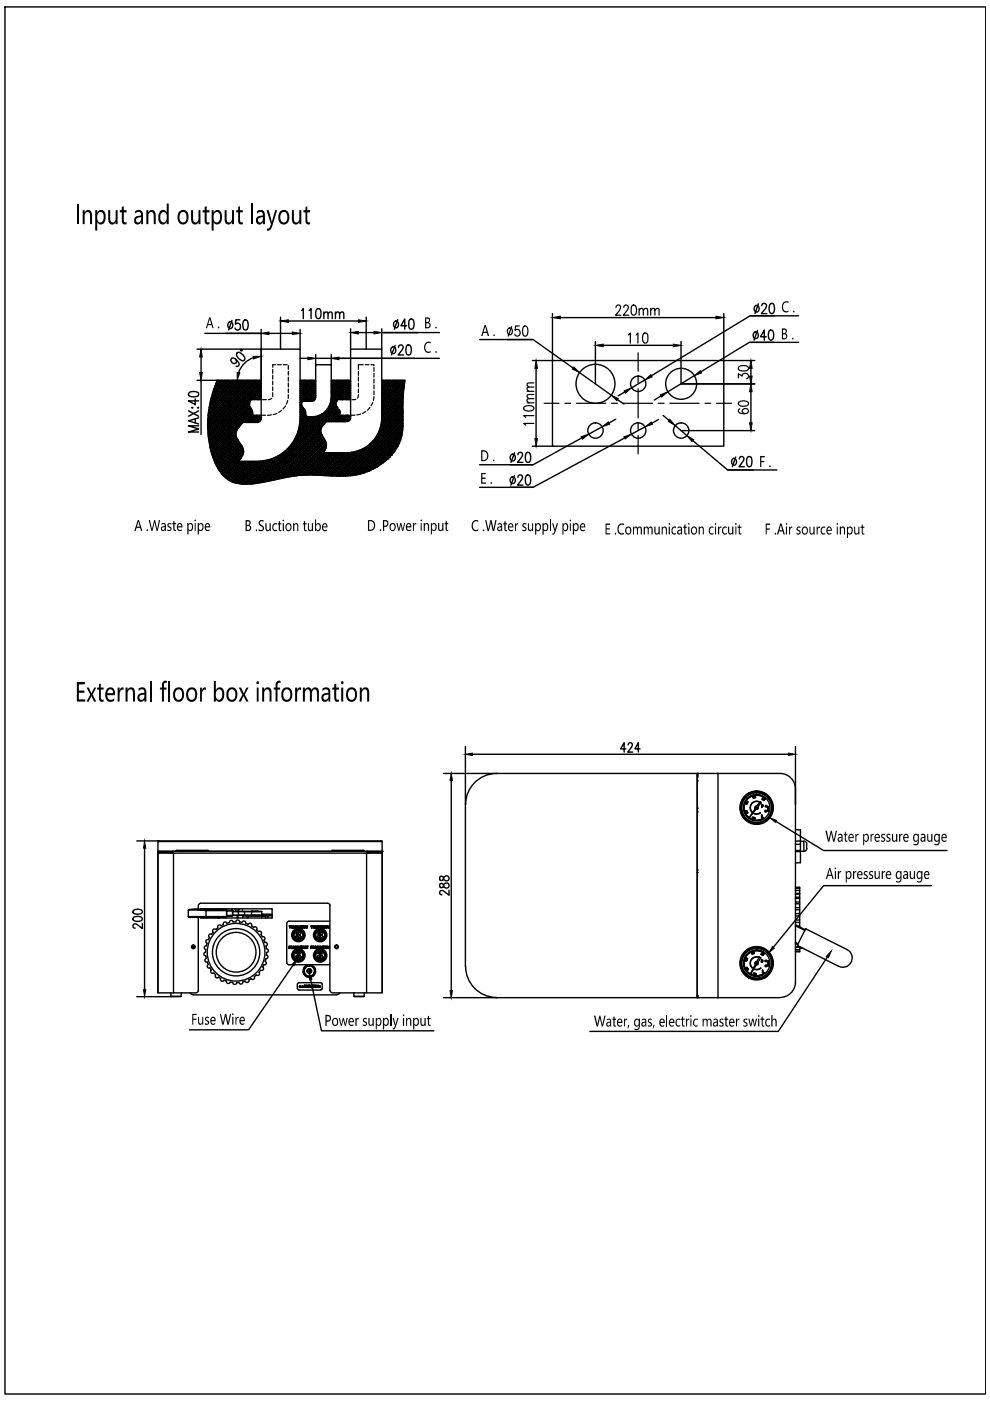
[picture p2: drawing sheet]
<svg xmlns="http://www.w3.org/2000/svg" width="210mm" height="297mm" viewBox="0 0 210 297" stroke-linecap="round" stroke-linejoin="round" font-family="sans-serif">
<g fill="none" stroke="#000" stroke-width=".3">
<path d="M117.1 76.4h36.4v18.2h-36.4zM33.5 178.4v-.1h47.5v.1M33.8 178.3l-.2 .1M80.7 178.3l.2 .1M105.1 164h42.7v47.5h-42.5M105.1 164a6.7 6.7 0 0 0-6.4 6.6v34.3a6.6 6.6 0 0 0 6.4 6.6M147.8 164h4.4v47.5h-4.4zM147.8 164.2h.1M147.8 164h.1M147.8 168.2v.1M147.8 164.7h.1M147.8 172.2h.1"/>
<path d="M147.8 164.5h.1M147.8 165.6h.1M147.8 171.4h.1M152.2 164h13.2a3.3 3.3 0 0 1 3.3 3.3v41.1M158 172l.4-.1-.1 .2zM158.1 170.3h.3v.2l-.3-.1zM158.1 172l.2 .1zM158.2 170.3l.2 .2zM158.3 172.2l.2 .1-.2 .2-.1-.1zM158.3 169.9l.3 .2h-.2zM158.3 172.3l.2 .1-.2 .1zM158.4 172.2h.1"/>
<path d="M158.5 170.3h.1M158.5 170v.1zM158.7 168.1v.1M158.7 174.3v.1M159.6 173.2l.2 .1-.3 .2 .1 .1-.1-.1 .2-.2zM159.6 168.9h.2v.3h-.1zM159.7 172.4a1.33 1.33 0 0 0 1.5 0 1.26 1.26 0 0 1-1.5 0M159.9 173.3h.1M159.9 173.4h.2l-.1 .3zM159.9 169.1h.1M159.9 173.4h.2l-.2 .2zM160 168.8h.2l-.1 .3z"/>
<path d="M160.1 168.8v.1zM160.1 169h.1l-.1 .1zM161.1 170.1a1.33 1.33 0 0 0-1.8 .4 1.33 1.33 0 0 0 .3 1.8M161.1 170a1.38 1.38 0 0 0-1.8 .5 1.38 1.38 0 0 0 .3 1.8M161.1 172.3l.1 .1M161.2 170l.2 .1-.7 1v.4l-.4 .1-1.3 1.7 1.1-1.8v-.5l.4-.1zM161.3 170.3h.1M161.5 170.9h.1h-.1l.1 .2zM161.5 173.1h.1l.1 .2-.2 .1zM161.5 173.2l.2 .1zM161.5 170.8l.1 .1zM161.5 170.8h.1"/>
<path d="M161.5 170.7l.2 .1zM161.6 170.8h.1M161.6 170.9h.1M161.6 170.7h.1M161.7 169.2h.1l-.2 .3zM161.7 169.5h.1M161.9 173.5v-.1a2.66 2.66 0 0 1-3.6-.6 2.66 2.66 0 0 1 .4-3.6 2.66 2.66 0 0 1 3.7 .2 2.69 2.69 0 0 0-3.7-.2 2.69 2.69 0 0 0-.4 3.7 2.69 2.69 0 0 0 3.6 .6M161.9 169.5l.2-.1v.1l-.3 .2zM161.9 169.6l.2-.1-.2 .2zM162.1 168.1v.1M162.1 174.3v.1M162.3 168.3h.1"/>
<path d="M162.4 168.3h-.1M162.7 171.8h.2zM162.7 171.9l.2 .1zM162.8 171.5l.1 .1zM162.8 171.4h.1zM162.8 171.6l.1 .1zM162.8 171.9h.1zM162.8 168.6h-.2M162.8 171.3l.2 .1zM162.8 171.1l.2 .1zM162.8 171.3l.1 .1zM162.8 171.7h.1"/>
<path d="M162.9 171l.1 .1zM162.9 171h.1M162.9 171.7h.1M162.9 171.8v.1zM162.9 171.1h.1M163 171.2h.1M163 168.9h.1M163.3 169.2v.1M163.4 169.3l-.1 .1M168.7 175.9l1 .1v2.3M169.7 178.3v.7h-1M169.7 179v1.3h-1"/>
<path d="M169.7 178.4h.7v2.1h-.7M169.7 178.3h-1M170.5 178.3a.55 .55 0 0 1 .5 .7v.6a.66 .66 0 0 1-.5 .9M33.5 180.5h3.1v.2h-3.1zM33.5 180.5h.1M33.5 180.5v-2.1h47.5v2.1M33.5 180.7v.1M33.7 180.9l-.2-.1v29.7M33.7 180.7v.1M36.2 180.7v.2M36.4 180.7v.2M36.6 180.7h.2"/>
<path d="M39.9 193l3.8 .1M40 194.3l.1 .2M40.1 192.9l-.2 .1v1.3h8.1M40.1 192.8l7.8 .1 .1 .2v1.2l-.1 .2h-7.8M41.1 192.8h2M42 192v.8M42 194.5v15.5M42.5 192.8h.1M42.5 192.8h.4h-.1M42.5 194.5l.2 .1M42.5 192.8h.3M42.6 192.7l15.1 .1"/>
<path d="M42.7 192.7l-.1 .1M42.7 192.7h.3h-.2M42.8 192.8h.1M42.9 192.8h.1M42.9 192.8h.3M42.9 192.8h.2M43 192.8h.1M43 192.8h.2M43.1 192.8h.1M43.1 192.7h.1M43.1 192.7v.1M43.1 194.5v.1"/>
<path d="M43.2 192.7h.1M43.2 192.8h.1M43.2 192.8h.2zM43.3 192.8h.1M43.3 192.8h.2M43.3 192.8h.3M43.4 192.8h2.9M43.4 192.8h.1M43.4 192.8h.2zM43.5 192.8h-.1h.2M43.5 192.8h.2M43.6 192.8h.1"/>
<path d="M43.6 192.7h.1M43.6 192.9l.1 .1M43.7 193.1v1.2l-.2 .2M43.7 192.8h.1M43.7 193.1h4.3v1.2M43.7 192.7v.1M43.7 194.5v.1M43.9 200l-.1 .5M44.2 180.5h33M44.2 180.5h-10.7M44.2 180.4l-.2-.1h-6.6l-.1 .1M44.2 199.2a.4 .4 0 0 0-.5 .3 .4 .4 0 0 0 .2 .5"/>
<path d="M44.9 198.1a.4 .4 0 0 0-.6 .1 .4 .4 0 0 0 .1 .6l-.2 .4M45.5 192.7v.1M45.5 194.5v.1M46.1 192.7v.1M46.1 194.5v.1M46.2 196.7l-.4 .4a.4 .4 0 0 0-.6 0 .4 .4 0 0 0 0 .5l-.3 .5M46.3 192.7l3 .4v1.1l-1.3 .1M46.3 194.5v.1M46.5 194.5v.1M46.9 196.3a.4 .4 0 0 0-.6-.1 .4 .4 0 0 0-.1 .5M47.3 196l-.4 .3M47.9 194.5v.1"/>
<path d="M48 194.3l-.1 .2M48 194.3h.1M48 193.1h.1M48 194.1h1.3M48 193.2h1.3M48.6 195.6l-.5 .2a.4 .4 0 0 0-.5-.3 .4 .4 0 0 0-.2 .5M49.2 193l.1 .1M49.2 192.7v.3M49.3 194.1h.1M49.3 193.2h.1M49.3 193.2v.9M49.9 192.7l.1 .2"/>
<path d="M50 192.7v.2M50.3 194.1v.5M50.5 194.1v.5M50.5 194.1h1.4l-2.6-.1-.1 .2M50.5 193.2h4.2M50.7 192.7v.2h-.7M50.8 192.7l-.1 .2M51.3 195.6l-.5-.1a.42 .42 0 0 0-.4-.4 .42 .42 0 0 0-.4 .3l-.6 .1a.4 .4 0 0 0-.4-.4 .4 .4 0 0 0-.4 .5M51.3 195.6a.4 .4 0 0 1 .5-.3 .4 .4 0 0 1 .3 .5M51.4 192.7v.5M51.4 194.6v-.4h1.1v.4M51.4 194.1v.1"/>
<path d="M51.9 194.1h2.9M52.1 195.8l.5 .2M52.5 194.5h.1M52.5 194.1v.1M52.5 194.6v-.4h3v.4M52.6 196a.4 .4 0 0 1 .6-.2 .4 .4 0 0 1 .1 .5l.5 .3M53.2 194.1v.1M53.2 194.1h.1M53.3 193.2h.1M53.3 193.3l2.2-.1v.8h-3.6v-.7l-2.6-.1 1.2 .1v.8h-1.2M53.3 193.2h1.4M53.8 196.7a.4 .4 0 0 1 .5-.1 .4 .4 0 0 1 .1 .6"/>
<path d="M54.4 197.1l.4 .4M54.7 193.2h.1M54.8 197.5a.4 .4 0 0 1 .6 .1 .4 .4 0 0 1-.1 .6M54.8 194.1h.1M54.8 194.1v.1M55.3 198.1l.3 .5M55.5 194.2h.8h-3.8M55.5 193.3h-2.2v.7h2.2M55.5 193.8h2.2M55.6 198.6a.4 .4 0 0 1 .5 .2 .4 .4 0 0 1-.2 .5M55.8 193.8v.4M56 199.3l.2 .5a.41 .41 0 0 1 .5 .3 .41 .41 0 0 1-.3 .5"/>
<path d="M56.3 194.2h.5v.4M56.8 194.2h-.5v.4M57.1 193.8v.3M57.7 194.1h-.9l.9 .1M57.7 192.8l-.1 1.8h-15M61.3 196.3h.3l-.1 .1v.4zM61.7 196.4l.2-.1v.5zM62.1 196.4l.2-.1-.2 .5h.3h-.3l.2-.3v-.1zM62.1 196.8h.1M62.5 198.7h.2v-.1l.1 .1-.2 .1zM62.6 196.3l.3 .5-.2-.1-.3 .1zM62.6 196.4h.1"/>
<path d="M62.6 196.4l.1 .2h-.2zM62.8 198.2h.4v-.3h.1v.3h.4v.2h-.4v.3h-.1v-.3h-.4zM62.9 196.3l.1 .2h.2l.1-.2v.5l-.1-.2h-.2l-.1 .2zM62.9 197.8h.1M62.9 197.8l-.2 .1 .5-.3 .5 .2M62.9 198.9h.2h-.1v.2zM63 197.7l.2-.1 .5 .2M63.4 198.9h.1l.1 .2-.2-.2v.2zM63.6 196.3l-.2 .6zM63.7 197.8h.1M63.7 196.4l.2-.1 .1 .2-.2 .3h.2h-.3l.2-.3zM63.8 198.6l.2 .1-.1 .1z"/>
<path d="M64.1 196.3h.2l-.1 .1 .1 .3-.1 .1-.1-.1h.2l-.2-.2zM64.5 196.4h.2v.4l-.2-.1zM64.6 196.4l.1 .1-.1 .3zM64.8 196.3l.2 .5 .2-.5-.1 .5zM65.9 196.3h.4l-.2 .5zM66.3 196.4l.2-.1v.5v-.4zM66.7 196.8h.4v-.1l.4 .1-.2-.5-.3 .5M66.7 196.8l.2-.3-.2-.1 .1-.1 .2 .1-.2 .4h.2M66.7 196.8h.1M67.1 198.7h.2v-.1l.1 .1-.2 .1zM67.3 196.4v.2h-.1zM67.4 198.2h.4v-.3h.1v.3h.4v.2h-.4v.3h-.1v-.3h-.4z"/>
<path d="M67.6 196.8h.1M67.6 196.3h.1M67.6 197.8h.1M67.6 197.7l.2-.1 .5 .2M67.6 196.5h.3v-.2v.5v-.2h-.3M67.6 198.9v.2v-.2h.1zM67.6 197.8l-.2 .1 .4-.3 .5 .2M67.6 196.3v.5M68 198.9h.2v.2l-.1-.2v.2zM68.2 196.3l-.2 .6zM68.3 197.8h.1M68.3 196.4l.2-.1 .1 .2-.2 .3h.2h-.3l.2-.3z"/>
<path d="M68.4 198.6l.2 .1-.1 .1zM68.7 196.3h.3l-.3 .2 .3 .2-.2 .1-.1-.1h.2l-.2-.2zM69.1 196.4h.2v.4h-.2zM69.2 196.4l.1 .1-.1 .3zM69.4 196.3l.2 .4 .2-.4-.1 .5zM69.6 196.8h.1M69.6 196.7v.1M69.9 195.3l-8.9 .1-.2 .4v8.3l.2 .4h.3h8.6M69.9 192v18M70 192l-.1-.3-.4-.2h-27l-.4 .2v.3M77.2 180.4l-.1-.1h-6.7l-.1 .1M77.2 180.5h3.8"/>
<path d="M77.7 180.7h.2M78 180.7v.2M78.3 180.7v.2M80.8 180.9l.2-.1v29.7M80.8 180.7v.1M81 180.5h-3.1v.2h3.1M81 180.5h.1M81 180.5v.3M147.8 184.5h.1M147.8 185h.1M168.7 195.6h.8v.8M168.7 191.2h.8v.4"/>
<path d="M168.7 190.2h.8v.3M168.7 189.4h.8v.2M168.7 180.5l1 .1M168.7 194.2h.8M168.7 192.9h.8M168.7 191.6h.8M168.7 190.5h.8M168.7 189.6h.8M168.7 188.8h.8M168.7 188.3h.8M168.7 188.1h.8v1.3M168.7 196.1l2 1"/>
<path d="M168.7 200l.5 .2M168.7 199.8l.5 .3M168.7 196.3l1.9 1M169.2 196.4h.3M169.5 194.2v.9h-.8M169.5 192.9v.8h-.8M169.5 191.6v.8h-.8M169.5 189.6v.6M169.5 190.5v.7M169.5 192.4v.5M169.5 193.7v.5M169.5 195.1v.5"/>
<path d="M169.5 196.4v.1M169.7 180.3v2.6l-1 .1M170.8 197l-1.7 3.4M170.9 197l8.7 4.3a1.99 1.99 0 0 1 .9 2.7 1.99 1.99 0 0 1-2.7 .9l-8.7-4.4M170.9 196.9l-.1 .1M36.2 211.2h2.2M36.2 210.5v.7M36.3 211.2v.1M36.3 211.3h2M36.8 210.5h-3.3v-29.6h3.3v-.4h40.9v.4h3.3v29.6h-3.3M38.4 211.2l-.1 .1M38.4 210.5v.7"/>
<path d="M40.3 210.5l.7 .4h30.3l.8-.4M41 200.5v.5M42.1 210l-.3 .4-.2 .1M43.6 201.9a.4 .4 0 0 0-.4 .4 .4 .4 0 0 0 .5 .4M43.6 201.3v.5M43.6 202.7l.1 .5a.41 .41 0 0 0-.3 .5 .41 .41 0 0 0 .6 .3l.2 .5a.4 .4 0 0 0-.2 .5 .4 .4 0 0 0 .5 .2l.3 .4M43.8 200.5a.4 .4 0 0 0-.5 .4 .4 .4 0 0 0 .4 .4M44.8 205.6a.4 .4 0 0 0 0 .6 .4 .4 0 0 0 .5 .1M45.3 206.3l.4 .4M45.7 206.7a.4 .4 0 0 0 .1 .5 .4 .4 0 0 0 .6 0M46.3 207.2l.5 .3a.4 .4 0 0 0 .2 .5 .4 .4 0 0 0 .5-.2M47.5 207.8l.5 .2a.41 .41 0 0 0 .3 .5 .41 .41 0 0 0 .5-.3l.6 .1a.4 .4 0 0 0 .3 .4 .4 .4 0 0 0 .5-.4"/>
<path d="M51.5 208.2a.4 .4 0 0 1-.4 .4 .4 .4 0 0 1-.4-.3h-.5M52.8 207.7a.4 .4 0 0 1-.3 .6 .4 .4 0 0 1-.5-.3l-.5 .2M53.2 207.5l-.4 .3M56.2 203.8a.4 .4 0 0 1 .2 .5 .4 .4 0 0 1-.5 .3l-.2 .4a.4 .4 0 0 1 .1 .6 .4 .4 0 0 1-.6 .1l-.3 .4a.4 .4 0 0 1 0 .6 .4 .4 0 0 1-.6 0l-.4 .4a.41 .41 0 0 1-.1 .5 .41 .41 0 0 1-.6-.1M56.4 200.6l.1 .5M56.5 202.5a.4 .4 0 0 1 .3 .4 .4 .4 0 0 1-.5 .4l-.1 .5M56.5 201.2a.4 .4 0 0 1 .4 .3 .4 .4 0 0 1-.4 .5v.5M61.3 200.6h.2h-.2v.2h.2l-.2 .1v.2zM61.7 200.6h.2l-.3 .3 .2-.1v.3l-.2-.1zM61.7 200.9l.1 .1zM62 201.1h.1M62.1 200.6l.3 .1v.4h-.3l.3-.2h-.2l.1-.3z"/>
<path d="M62.5 203l.1 .1v-.2l.2 .1-.1-.2 .1 .2-.2 .1zM62.7 200.6l.2 .5-.1-.2-.3 .2zM62.7 200.6l.1 .3h-.2zM62.8 202.5h.4v-.4h.1v.4h.4v.2h-.4v.3h-.1v-.3h-.4zM62.9 203.2l.2-.1-.1 .1v.2zM63 200.6l.1 .2h.2l.1-.2v.5l-.1-.2h-.2l-.1 .2zM63 208.7v.9M63.1 208.7l.3-.3h4.6l.3 .1v1.1M63.1 209.6l.3 .3M63.4 203.1l.2 .3-.2-.3v.3zM63.4 209.9h4.6M63.5 209h.1z"/>
<path d="M63.5 209.2h.2zM63.6 209l.2 .3-.2 .1-.1-.2 .2-.1zM63.7 200.6l-.3 .6zM63.7 202.1h.1M63.7 202.1l-.5-.2-.5 .3 .5-.2 .5 .1M63.8 200.6h.2l-.2 .4 .3 .1h-.3l.2-.3v-.2zM63.8 202.8l.2 .2-.1 .1zM63.9 209.3h.1M64.1 209h.2l-.2 .2 .2 .1h-.2zM64.2 200.6h.2h-.2l.2 .3-.1 .2h-.2l.2-.1-.2-.1zM64.3 206.2a1.33 1.33 0 0 0 .8 .9M64.4 209.3h.1"/>
<path d="M64.5 205.1v.2M64.5 206.6h.1M64.5 208.9h.2l.1 .2-.2 .2h.2h-.3l.2-.3zM64.5 200.7h.3v.3h-.3zM64.5 206.6l.3 .2M64.6 205.2l-.1 .3M64.6 200.7h.1v.3h-.1zM64.6 205.3h.1M64.6 206.7h.2M64.6 206.6h-.1M64.7 204.9l1.3-.3 .9 1-.5 1.3-1.3 .2-.8-1zM64.7 206.9h.2"/>
<path d="M64.9 209.3h.1M64.9 200.6l.2 .4 .2-.4-.2 .5zM64.9 208.9h.2l.1 .2-.3 .2h.3h-.3l.2-.3zM65 204.7l-.2 .1M65.1 201h.1M65.1 206h.9M65.2 206.1h.8M65.2 204.6v.2M65.2 204.7h.1M65.3 208.9h.2l.1 .2-.2 .3-.2-.3zM65.3 205.5l-.1 .1M65.3 205.6l-.1 .1h.1v.2h.2v-.1"/>
<path d="M65.3 205.9h.2M65.3 205.6v.1M65.4 204.5v.3M65.4 204.7h.1M65.5 205.6l.5 .1-.5 .1M65.5 205.4v.2h.4M65.5 205.6v.1M65.5 205.8h.1M65.6 206.1h.1M65.6 204.7l-.1-.2 .1 .2M65.6 208.9l.2 .4 .2-.4-.1 .4zM65.7 204.6v.1"/>
<path d="M65.8 209.3h.1M65.8 204.6h.1M65.9 200.6h.2h-.1v.2h.1l-.1 .1v.2zM66.1 204.7h.1M66.1 204.8h.2M66.2 204.8h.1M66.3 208.9l-.3 .5zM66.3 200.7l.2-.1-.2 .3 .2-.1-.1 .3zM66.3 200.9l.1 .1zM66.4 208.9h.2h-.2l.2 .3-.1 .2-.1-.1 .2-.1-.2-.1zM66.5 206.7h.1M66.5 205.1v.1"/>
<path d="M66.5 205.3h.1M66.7 201.1h.1M66.6 206.1h.1M66.8 200.6l.2 .1 .1 .2-.2 .2-.1-.1 .2-.1-.2-.1 .2-.1zM66.8 209h.2l-.1 .3zM66.8 208.9h.2l.1 .2-.2 .3-.2-.3zM66.8 205.6l.1 .3M66.9 205.6a1.33 1.33 0 0 0-1.6-1 1.33 1.33 0 0 0-1 1.5M66.9 205.9a1.33 1.33 0 0 1-1.7 1.2M67.1 208.9l.1 .2h.2l.1-.2v.4l-.1-.2h-.2l-.1 .2zM67.3 200.6l.2 .5-.1-.2-.3 .2zM67.3 200.6l.1 .3h-.2z"/>
<path d="M67.3 202.8l.1 .2-.2 .1-.1-.1h.3zM67.4 202.5h.4v-.4h.1v.4h.4v.2h-.4v.3h-.1v-.3h-.4zM67.6 209h.3l-.2 .3h.2h-.3l.2-.2zM67.6 200.6l.1 .2h.2l.1-.2v.5l-.1-.2h-.2l-.1 .2zM67.6 203.2l.1-.1-.1 .1v.2zM68 203.1l.2 .3-.1-.3v.3zM68.1 203.4h.1M68.3 200.6l-.3 .6zM68.3 202.1h.1M68.3 202.1a.67 .67 0 0 0-.9 .1l.4-.2 .5 .1M68.3 209.6l-.3 .3M68.4 200.6h.2l-.2 .4 .3 .1h-.3l.2-.4z"/>
<path d="M68.4 202.8l.2 .2-.1 .1zM68.8 200.6h.2h-.2l.2 .3-.1 .2-.2-.1 .3-.1h-.2zM69.2 200.6l.2 .1-.1 .4-.2-.1zM69.2 200.7h.2l-.1 .3h-.1zM69.5 200.6l.2 .4 .2-.4-.2 .5zM70 210v.2l.4 .3h7.3v-29.6h-40.9v29.6h4.8M75 210.5l.1 .7h2.1M75.1 211.2l.1 .1M75.1 211.3h2M77.2 211.2v.1M77.2 210.5v.7M105.3 211.5h-.2"/>
<path d="M147.8 211.5h.1M147.8 211.3h.1M147.8 211.1h.1M152.2 211.5h13.2M158 203.5l.3 .1v.1h-.2zM158.1 203.6l.2 .1zM158.1 205.3l.4-.2-.1 .2zM158.2 203.1l.1 .2 .2-.1-.1 .2-.2-.2zM158.2 205.3l.1-.1 .1 .1zM158.3 203.3h.2zM158.4 203.5h.1M158.4 205.6l.2-.1-.1 .2z"/>
<path d="M158.5 205.5h.2l-.2 .2-.2-.1zM158.5 205.3h.1M158.7 201.1v.1M158.7 207.3v.1M159.4 202l.2 .1v.2zM159.4 202l.2 .3zM159.7 202.2h.1M159.8 206.3l.2 .1-.2 .2 .1 .1-.2-.1 .2-.2zM159.8 201.9l.2 .2h-.2zM159.8 201.9l.1 .1zM159.8 202l.1 .1zM160.1 206.4h.1"/>
<path d="M160.1 206.4h.2l-.1 .3zM160.1 206.5l.2-.1-.1 .3zM160.1 204.5l-1 1.9 1.2-1.8M160.4 203.9l.6-1 .3 .2-.6 .9v.4l-.4 .2M160.5 203.9l-.4 .2 .1 .4M160.9 203a1.33 1.33 0 0 0-1.7 .6 1.33 1.33 0 0 0 .5 1.7M161 203a1.38 1.38 0 0 0-1.8 .6 1.38 1.38 0 0 0 .5 1.8M161.2 203.1v.1M161.2 205.3h.1a1.38 1.38 0 0 1-1.5 .2M161.3 205.2a1.33 1.33 0 0 1-1.5 .2M161.4 202.1h.2l-.2 .3zM161.4 203.7l.2 .1z"/>
<path d="M161.5 203.7h.1M161.5 203.6l.1 .1zM161.5 203.6h.1M161.5 202.4h.1M161.6 203.8h-.2l.2 .1-.2 .1h.2M161.6 203.8l-.1 .1M161.6 203.8h.1M161.6 203.9v.1M161.7 206l.2 .1-.1 .2zM161.7 206l.1 .2zM161.7 202.3h.2l-.1 .3zM161.8 202.3v.3z"/>
<path d="M162.1 201.1v.1M162.1 207.3v.1M162.1 202.3a2.63 2.63 0 0 0-3.6 .2 2.63 2.63 0 0 0 0 3.6 2.63 2.63 0 0 0 3.6 .1M162.1 207.2v.2M162.1 202.2a2.69 2.69 0 0 0-3.6 .2 2.69 2.69 0 0 0 0 3.7 2.69 2.69 0 0 0 3.7 .2h-.1M162.6 206.9h.2M162.6 201.6h.2M162.7 207l-.5 .3M162.8 204.1h.1zM162.8 203.8l.1 .1zM162.8 203.9l.1 .1zM162.8 204.2h.1z"/>
<path d="M162.8 204.7l.1 .1zM162.9 204.3h.1M162.8 203.8h.1M162.8 203.9h.1M162.8 204.3h.1M162.8 204.4h.1M162.9 204.5h.1M162.8 204.7h.1zM162.9 204.4v.1M162.9 203.9h.1M162.9 204h.1M162.9 204.3v.1"/>
<path d="M162.9 204.5l-.1 .1h.1M162.9 204.6h.1M162.9 204.4h.1M162.9 204.5v.1M163.1 201.9l-.1 .1M168.7 208.4a3.3 3.3 0 0 1-3.3 3.1M168.7 200.8h.8h-.8M168.7 201.4h.8M168.7 201.7h.8M168.7 200.1h.3M169.1 200.3l.1 .1M169.5 201.1h.8"/>
<path d="M169.5 200.7v1.1h-.8"/>
<circle cx="126.3" cy="81.4" r="4.1"/>
<circle cx="126.3" cy="91.3" r="1.63"/>
<circle cx="135.3" cy="81.4" r="1.63"/>
<circle cx="135.3" cy="91.3" r="1.63"/>
<circle cx="144.4" cy="81.4" r="3.3"/>
<circle cx="144.4" cy="91.3" r="1.63"/>
<circle cx="159.7" cy="169.1" r=".13"/>
<circle cx="160.4" cy="171.2" r="3.5"/>
<circle cx="160.4" cy="171.2" r="2.82"/>
<circle cx="160.4" cy="171.2" r="3.3"/>
<circle cx="160.4" cy="171.2" r="3.2"/>
<circle cx="160.4" cy="171.2" r=".32"/>
<circle cx="160.4" cy="171.2" r=".06"/>
<circle cx="161.5" cy="172.9" r=".06"/>
<circle cx="162.3" cy="172" r=".21"/>
<circle cx="162.5" cy="170.9" r=".2"/>
<circle cx="63.3" cy="198.3" r="1.42"/>
<circle cx="63.3" cy="198.3" r=".99"/>
<circle cx="63.3" cy="198.3" r="1.25"/>
<circle cx="63.3" cy="198.3" r=".95"/>
<circle cx="63.3" cy="198.3" r="1.16"/>
<circle cx="67.9" cy="198.3" r="1.42"/>
<circle cx="67.9" cy="198.3" r=".99"/>
<circle cx="67.9" cy="198.3" r="1.25"/>
<circle cx="67.9" cy="198.3" r=".95"/>
<circle cx="67.9" cy="198.3" r="1.16"/>
<circle cx="41" cy="200.8" r=".4"/>
<circle cx="41" cy="200.8" r=".28"/>
<circle cx="50.1" cy="201.9" r="6.1"/>
<circle cx="50.1" cy="201.9" r="5"/>
<circle cx="50.1" cy="201.9" r="4.2"/>
<circle cx="63.3" cy="202.6" r="1.42"/>
<circle cx="63.3" cy="202.6" r=".99"/>
<circle cx="63.3" cy="202.6" r="1.25"/>
<circle cx="63.3" cy="202.6" r=".95"/>
<circle cx="63.3" cy="202.6" r="1.16"/>
<circle cx="65.4" cy="209.1" r=".18"/>
<circle cx="65.6" cy="205.9" r="1.08"/>
<circle cx="65.6" cy="205.9" r=".49"/>
<circle cx="65.6" cy="205.9" r=".44"/>
<circle cx="67.9" cy="202.6" r="1.42"/>
<circle cx="67.9" cy="202.6" r=".99"/>
<circle cx="67.9" cy="202.6" r="1.25"/>
<circle cx="67.9" cy="202.6" r=".95"/>
<circle cx="67.9" cy="202.6" r="1.16"/>
<circle cx="71.4" cy="200.8" r=".28"/>
<circle cx="71.4" cy="200.8" r=".4"/>
<circle cx="160.4" cy="204.2" r="3.5"/>
<circle cx="160.4" cy="204.2" r="2.82"/>
<circle cx="160.4" cy="204.2" r="3.3"/>
<circle cx="160.4" cy="204.2" r="3.2"/>
<circle cx="160.4" cy="204.2" r=".32"/>
<circle cx="160.4" cy="204.2" r=".06"/>
<circle cx="161.7" cy="205.7" r=".06"/>
<circle cx="162.4" cy="204.8" r=".2"/>
<circle cx="162.4" cy="203.7" r=".19"/>
</g>
<g fill="none" stroke="#000" stroke-width=".3">
<path d="M1.1 1.5h207.9v294.1h-207.9zM42.6 75.7v3.3M43.4 70.7h12M48.6 68.3a.7 .7 0 0 1 .8 .5 .7 .7 0 0 1-.5 .9 .75 .75 0 0 1-.6-.6 .75 .75 0 0 1 .3-.8zM49.2 67.9l-.7 2.1M50 76.1l.1 .3a.61 .61 0 0 1-.8 .6 .61 .61 0 0 1-.2-.9v-.1a1.37 1.37 0 0 1 1.5 1.5l-.3 .2-.2-.1M50.2 74.9l.1-.1a1.06 1.06 0 0 1 1.3 .5l.3 .8-.2 .3a1.26 1.26 0 0 1-1.5-.9zM50.8 67.8h-.8l-.1 .9a.69 .69 0 0 1 1 0 .69 .69 0 0 1 0 1 .59 .59 0 0 1-.6 .3 .59 .59 0 0 1-.5-.5M51 74.1h.3v.3h-.2zM51.7 67.9l.4-.1a1.59 1.59 0 0 1 .3 2.1l-.4 .1a1.26 1.26 0 0 1-.4-1.8zM53.8 75.8a5.1 5.1 0 0 0-3.2 3.2M55.4 69.8v4.2h-13.6"/>
<path d="M57 70.7h5M59.5 67.3v6.7M61.1 68.1h14.9M63.6 69.8v4.2M63.6 76h1.7M63.9 65.8l.4-.4v2.1M65.5 65.8l.5-.4v2.1M66.9 75.2v2.2M66.9 76h26.3M67.2 65.5l.4-.1a1.41 1.41 0 0 1 0 2.1h-.2a.99 .99 0 0 1-.5-1.2zM68.7 66.5l.3-.3h.5l.1 1.3M68.7 66.2v1.3"/>
<path d="M69.6 66.5l.4-.3h.4v1.3M70.2 75.2v2.2M71.1 66.5l.4-.3h.4l.1 1.3M71.1 66.2v1.3M72 66.5l.4-.3h.4l.1 1.3M74.3 69.7v4.3M76 70.5h3.3M77.6 67.3v6.7M80.9 69.7v4.3M80.9 70.5h12.3M82.9 73.8a.5 .5 0 0 1 .5-.3 .5 .5 0 0 1 .5 .3v.4a.58 .58 0 0 1-.5 .8 .58 .58 0 0 1-.6-.8zM83.5 68.4a.47 .47 0 0 1 .5-.4 .47 .47 0 0 1 .4 .4l.1 .5-.2 .5a.46 .46 0 0 1-.8-.2z"/>
<path d="M83.8 73.2l-.8 2.1M84.3 67.8l-.7 2M84.5 73.6l.1-.3a.51 .51 0 0 1 .7-.1 .51 .51 0 0 1 .1 .7l-1 1.4h1.2M86.2 69.1h-1.2l.8-1.5v2.2M86.3 73.2l.4-.1a.99 .99 0 0 1 .5 1.3l-.2 .8-.5 .1a1.26 1.26 0 0 1-.4-1.8zM86.9 67.8l.4-.2a1.59 1.59 0 0 1 .2 2.1l-.4 .1a.98 .98 0 0 1-.4-1.2zM101.7 72h11.3M107.6 72h5.4l8.5 6M113.7 78.1v14.8M117.1 66.5v9.9h-4.2M118.8 67.3h33M122.9 79l6.7 4.8"/>
<path d="M126.2 72.4v9M127.9 73.2h14.8M144.4 72.4v8.8M147.2 79.7l-5.6 3.4M153.5 66.5v9.9h6.5M158.9 72.6h10.4M159 67h10.3M159.2 78.1v1.6M159.9 70.5a.65 .65 0 0 1 .9 .6 .65 .65 0 0 1-.9 .6 .85 .85 0 0 1 0-1.2zM160.1 64.8a.64 .64 0 0 1 .9 .7 .64 .64 0 0 1-.9 .6 .85 .85 0 0 1 0-1.3zM160.6 70l-.7 2.1M160.8 64.4l-.7 2.1"/>
<path d="M161.5 64.8l.3-.5h.4l.2 .2a.78 .78 0 0 1-.1 1l-.9 1h1.2M162.5 71.4h-1.3l.9-1.4v2.1M163.2 70h.3a1.26 1.26 0 0 1 .5 1.7l-.2 .3-.4 .1a1.65 1.65 0 0 1-.2-2.1zM163.3 64.4l.4-.1a1.47 1.47 0 0 1 0 2.2h-.1a1.59 1.59 0 0 1-.3-2.1zM164 72.6h-5.1l-10.3 6.2M164.2 67h-5.2l-20.9 12.7M40 87.1l2.1 1.2M40.1 83.3a1.94 1.94 0 0 1 1.9 0l.1 .4a1.33 1.33 0 0 1-1.7 .4l-.4-.4zM40.7 86.4h.2zM41.4 84.6v1.2l-1.4-.8h2.1M41.4 88.8v.8M41.8 80.6h4.3a21.3 21.3 0 0 0 .3 19 6.1 6.1 0 0 0 6 3 49.2 49.2 0 0 0 8.5-1.4 34.3 34.3 0 0 1 9.5-.3 14.3 14.3 0 0 0 13.5-5.5 9.4 9.4 0 0 0 1.5-5.5v-4.7l.5-4.6"/>
<path d="M41.9 86.4h.2zM42.1 90.3h-2.1l2.1 .7-2.1 .6h2.1M42.1 88.6l-2.1 .6 2.1 .7M42.1 87.1l-2.1 1.2M42.6 80.6v11.5M44 90.3l.1 .1M44.1 91l.4 .5M44.1 90.7l.2 .2M44.1 89.5l.4 .5M44.1 89.2l.2 .2M44.1 88.8v.1M44.2 92.2l.1 .2"/>
<path d="M44.2 87.8l.1 .2M44.2 92.7l.3 .2M44.2 93.1l.5 .4M44.2 91.6l.5 .4M44.2 90.1l.5 .4M44.2 88.6l.5 .5M44.2 87.2l.5 .4M44.3 86.8l.2 .2M44.4 93.6l.5 .5M44.4 92.1l.5 .5M44.4 90.6l.5 .5M44.4 89.1l.5 .5"/>
<path d="M44.4 87.7l.5 .4M44.4 86.2l.5 .4M44.4 85.9l.3 .2M44.5 94.9l.2 .1M44.6 94.2l.4 .4M44.6 92.7l.4 .4M44.6 91.2l.4 .4M44.6 89.7l.4 .5M44.6 88.3l.4 .4M44.6 86.7l.4 .5M44.6 85.2l.4 .5M44.7 95.3l.2 .2"/>
<path d="M44.7 84.9l.2 .3M44.8 95.8l.2 .3M44.8 94.7l.5 .5M44.8 93.2l.5 .5M44.8 91.8l.5 .4M44.8 90.3l.5 .4M44.8 88.8l.5 .5M44.8 87.3l.5 .5M44.8 85.8l.5 .5M44.8 84.4l.5 .4M45 96.3l.3 .4M45 95.3l.4 .4"/>
<path d="M45 93.8l.4 .5M45 92.3l.4 .5M45 90.8l.4 .5M45 89.4l.4 .4M45 87.9l.4 .4M45 86.4l.4 .5M45 84.9l.4 .5M45 83.5l.4 .4M45.1 96.9l.3 .3M45.1 83.2l.2 .1M45.2 95.8l.4 .5M45.2 94.3l.4 .5"/>
<path d="M45.2 92.9l.4 .4M45.2 91.4l.4 .4M45.2 89.9l.4 .5M45.2 88.4l.4 .5M45.2 86.9l.4 .5M45.2 85.5l.4 .4M45.2 84l.4 .4M45.3 82.6l.3 .4M45.3 97.5l.3 .3M45.3 96.4l.5 .4M45.3 94.9l.5 .5M45.3 93.4l.5 .5"/>
<path d="M45.3 91.9l.5 .5M45.3 90.5l.5 .4M45.3 89l.5 .4M45.3 87.5l.5 .5M45.3 86l.5 .5M45.3 84.5l.5 .5M45.3 83l.5 .5M45.4 82.4h.1M45.5 96.9l.5 .5M45.5 95.4l.5 .5M45.5 94l.5 .4M45.5 92.5l.5 .4"/>
<path d="M45.5 91l.5 .5M45.5 89.5l.5 .5M45.5 88l.5 .5M45.5 86.6l.5 .4M45.5 85.1l.5 .4M45.5 83.6l.5 .5M45.5 82.1l.5 .5M45.6 98.1l.2 .2M45.6 81.8l.2 .2M45.7 97.5l.5 .4M45.7 96l.5 .5M45.7 94.5l.5 .5"/>
<path d="M45.7 93l.5 .5M45.7 91.6l.5 .4M45.7 90.1l.5 .4M45.7 88.6l.5 .5M45.7 87.1l.5 .5M45.7 85.6l.5 .5M45.7 84.1l.5 .5M45.7 82.7l.5 .4M45.8 81.3l.4 .3M45.9 98l.5 .5M45.9 96.5l.5 .5M45.9 95.1l.5 .4"/>
<path d="M45.9 93.6l.5 .5M45.9 92.1l.5 .5M45.9 90.6l.5 .5M45.9 89.1l.5 .5M45.9 87.7l.5 .4M45.9 86.2l.5 .4M45.9 84.7l.5 .5M45.9 83.2l.5 .5M45.9 81.7l.5 .5M45.9 81l.1 .1M45.9 98.8l.1 .1M46.1 98.6l.4 .5"/>
<path d="M46.1 97.1l.4 .5M46.1 95.7l.4 .4M46.1 94.2l.4 .4M46.1 92.7l.4 .4M46.1 91.2l.4 .4M46.1 89.7l.4 .5M46.1 88.3l.4 .4M46.1 86.7l.4 .5M46.1 85.2l.4 .5M46.1 83.8l.4 .4M46.1 82.3l.4 .4M46.1 80.8l.4 .5"/>
<path d="M46.1 80.6l-.1 .1M46.3 99.2l.4 .4M46.3 97.7l.4 .5M46.3 96.2l.4 .5M46.3 94.7l.4 .5M46.3 93.2l.4 .5M46.3 91.8l.4 .4M46.3 90.3l.4 .4M46.3 88.8l.4 .5M46.3 87.3l.4 .5M46.3 85.8l.4 .5M46.3 84.4l.4 .4"/>
<path d="M46.3 82.9l.4 .4M46.3 81.4l.4 .5M46.3 80.6l.1 .1M46.4 80.6l-.6 .7M46.4 98.2l.5 .5M46.4 96.8l.5 .4M46.4 95.3l.5 .4M46.4 93.8l.5 .5M46.4 92.3l.5 .5M46.4 90.8l.5 .5M46.4 89.4l.5 .4M46.4 87.9l.5 .4"/>
<path d="M46.4 86.4l.5 .5M46.4 84.9l.5 .5M46.4 83.4l.5 .5M46.4 81.9l.5 .5M46.5 99.8l.4 .4M46.6 80.6l.3 .3M46.7 98.8l.4 .5M46.7 97.3l.4 .5M46.7 95.8l.4 .5M46.7 94.3l.4 .5M46.7 92.9l.4 .4M46.7 91.4l.4 .4"/>
<path d="M46.7 89.9l.4 .5M46.7 88.4l.4 .5M46.7 86.9l.4 .5M46.7 85.5l.4 .4M46.7 84l.4 .4M46.7 82.5l.4 .5M46.7 81l.4 .5M46.8 80.6l-1.2 1.3M46.8 99.3l.5 .5M46.8 97.9l.5 .4M46.8 96.4l.5 .4M46.8 94.9l.5 .5"/>
<path d="M46.8 93.4l.5 .5M46.8 91.9l.5 .5M46.8 90.5l.5 .4M46.8 89l.5 .4M46.8 87.5l.5 .5M46.8 86l.5 .5M46.8 84.5l.5 .5M46.8 83l.5 .5M46.8 81.6l.5 .4M47 99.9l.5 .5M47 98.4l.5 .5M47 96.9l.5 .5"/>
<path d="M47 95.4l.5 .5M47 94l.5 .4M47 92.5l.5 .4M47 91l.5 .5M47 89.5l.5 .5M47 88l.5 .5M47 86.6l.5 .4M47 85.1l.5 .4M47 83.6l.5 .5M47 82.1l.5 .5M47 80.6l.5 .5M47.2 80.6l-1.8 1.9"/>
<path d="M47.2 99l.5 .4M47.2 97.5l.5 .4M47.2 96l.5 .5M47.2 94.5l.5 .5M47.2 93l.5 .5M47.2 91.6l.5 .4M47.2 90.1l.5 .4M47.2 88.6l.5 .5M47.2 87.1l.5 .5M47.2 85.6l.5 .5M47.2 84.1l.5 .5M47.2 82.7l.5 .4"/>
<path d="M47.2 81.2l.5 .4M47.4 99.5l.4 .5M47.4 98l.4 .5M47.4 96.5l.4 .5M47.4 95.1l.4 .4M47.4 93.6l.4 .5M47.4 92.1l.4 .5M47.4 90.6l.4 .5M47.4 89.1l.4 .5M47.4 87.7l.4 .4M47.4 86.2l.4 .4M47.4 84.7l.4 .5"/>
<path d="M47.4 83.2l.4 .5M47.4 81.7l.4 .5M47.5 98.6l.5 .5M47.5 97.1l.5 .5M47.5 95.7l.5 .4M47.5 94.2l.5 .4M47.5 92.7l.5 .4M47.5 91.2l.5 .4M47.5 89.7l.5 .5M47.5 88.3l.5 .4M47.5 86.7l.5 .5M47.5 85.2l.5 .5"/>
<path d="M47.5 83.8l.5 .4M47.5 82.3l.5 .4M47.5 80.8l.5 .5M47.6 80.6l-2.4 2.4M47.8 99.2l.4 .4M47.8 97.7l.4 .5M47.8 96.2l.4 .5M47.8 94.7l.4 .5M47.8 93.2l.4 .5M47.8 91.8l.4 .4M47.8 90.3l.4 .4M47.8 88.8l.4 .5"/>
<path d="M47.8 87.3l.4 .5M47.8 85.8l.4 .5M47.8 84.4l.4 .4M47.8 82.9l.4 .4M47.8 81.4l.4 .5M47.8 80.6v.1M47.9 80.6l-2.9 3M47.9 99.7l.5 .5M47.9 98.2l.5 .5M47.9 96.8l.5 .4M47.9 95.3l.5 .4M47.9 93.8l.5 .5"/>
<path d="M47.9 92.3l.5 .5M47.9 90.8l.5 .5M47.9 89.4l.5 .4M47.9 87.9l.5 .4M47.9 86.4l.5 .5M47.9 84.9l.5 .5M47.9 83.4l.5 .5M47.9 81.9l.5 .5M48.1 80.6l.3 .3M48.1 98.8l.5 .5M48.1 97.3l.5 .5M48.1 95.8l.5 .5"/>
<path d="M48.1 94.3l.5 .5M48.1 92.9l.5 .4M48.1 91.4l.5 .4M48.1 89.9l.5 .5M48.1 88.4l.5 .5M48.1 86.9l.5 .5M48.1 85.5l.5 .4M48.1 84l.5 .4M48.1 82.5l.5 .5M48.1 81l.5 .5M48.3 80.6l-3.4 3.5 .1 .1M48.3 99.3l.5 .5"/>
<path d="M48.3 97.9l.5 .4M48.3 96.4l.5 .4M48.3 94.9l.5 .5M48.3 93.4l.5 .5M48.3 91.9l.5 .5M48.3 90.5l.5 .4M48.3 89l.5 .4M48.3 87.5l.5 .5M48.3 86l.5 .5M48.3 84.5l.5 .5M48.3 83l.5 .5M48.3 81.6l.5 .4"/>
<path d="M48.5 99.9l.4 .5M48.5 98.4l.4 .5M48.5 96.9l.4 .5M48.5 95.4l.4 .5M48.5 94l.4 .4M48.5 92.5l.4 .4M48.5 91l.4 .5M48.5 89.5l.4 .5M48.5 88l.4 .5M48.5 86.6l.4 .4M48.5 85.1l.4 .4M48.5 83.6l.4 .5"/>
<path d="M48.5 82.1l.4 .5M48.5 80.6l.4 .5M48.7 80.6l-4 4M48.7 99l.4 .4M48.7 97.5l.4 .4M48.7 96l.4 .5M48.7 94.5l.4 .5M48.7 93l.4 .5M48.7 91.6l.4 .4M48.7 90.1l.4 .4M48.7 88.6l.4 .5M48.7 87.1l.4 .5"/>
<path d="M48.7 85.6l.4 .5M48.7 84.1l.4 .5M48.7 82.7l.4 .4M48.7 81.2l.4 .4M48.9 99.5l.4 .5M48.9 98l.4 .5M48.9 96.5l.4 .5M48.9 95.1l.4 .4M48.9 93.6l.4 .5M48.9 92.1l.4 .5M48.9 90.6l.4 .5M48.9 89.1l.4 .5"/>
<path d="M48.9 87.7l.4 .4M48.9 86.2l.4 .4M48.9 84.7l.4 .5M48.9 83.2l.4 .5M48.9 81.7l.4 .5M49 98.6l.5 .5M49 97.1l.5 .5M49 95.7l.5 .4M49 94.2l.5 .4M49 92.7l.5 .4M49 91.2l.5 .4M49 89.7l.5 .5"/>
<path d="M49 88.3l.5 .4M49 86.7l.5 .5M49 85.2l.5 .5M49 83.8l.5 .4M49 82.3l.5 .4M49 80.8l.5 .5M49.1 80.6l-4.5 4.5M49.2 99.2l.5 .4M49.2 97.7l.5 .5M49.2 96.2l.5 .5M49.2 94.7l.5 .5M49.2 93.2l.5 .5"/>
<path d="M49.2 91.8l.5 .4M49.2 90.3l.5 .4M49.2 88.8l.5 .5M49.2 87.3l.5 .5M49.2 85.8l.5 .5M49.2 84.4l.5 .4M49.2 82.9l.5 .4M49.2 81.4l.5 .5M49.2 80.6l.1 .1M49.4 80.6l-4.9 4.9M49.4 99.7l.5 .5M49.4 98.2l.5 .5"/>
<path d="M49.4 96.8l.5 .4M49.4 95.3l.5 .4M49.4 93.8l.5 .5M49.4 92.3l.5 .5M49.4 90.8l.5 .5M49.4 89.4l.5 .4M49.4 87.9l.5 .4M49.4 86.4l.5 .5M49.4 84.9l.5 .5M49.4 83.4l.5 .5M49.4 81.9l.5 .5M49.6 80.6l.3 .3"/>
<path d="M49.6 98.8l.5 .5M49.6 97.3l.5 .5M49.6 95.8l.5 .5M49.6 94.3l.5 .5M49.6 92.9l.5 .4M49.6 91.4l.4 .4M49.6 89.9l.5 .5M49.6 88.4l.5 .5M49.6 86.9l.5 .5M49.6 85.5l.5 .4M49.6 84l.5 .4M49.6 82.5l.5 .5"/>
<path d="M49.6 81l.5 .5M49.8 80.6l-5.4 5.4M49.8 99.3l.4 .5M49.8 97.9l.4 .4M49.8 96.4l.4 .4M49.8 94.9l.4 .5M49.8 93.4l.4 .5M49.8 91.9l.2 .2M49.8 90.5l.4 .4M49.8 89l.4 .4M49.8 87.5l.4 .5M49.8 86l.4 .5"/>
<path d="M49.8 84.5l.4 .5M49.8 83l.4 .5M49.8 81.6l.4 .4M50 99.9l.4 .5M50 98.4l.4 .5M50 96.9l.4 .5M50 95.4l.4 .5M50 94l.4 .4M50 92.5l.1 .1M50 91l.2 .3M50 89.5l.4 .5M50 88l.4 .5"/>
<path d="M50 86.6l.4 .4M50 85.1l.4 .4M50 83.6l.4 .5M50 82.1l.4 .5M50 80.6l.4 .5M50 91.9l-4.9 4.9M50 92.3l-4.8 4.8M50.1 92.6l-4.8 4.8M50.1 91.4l-5.1 5.1M50.2 80.6l-5.9 5.8M50.2 92.8l-4.8 4.8M50.2 99l.4 .4"/>
<path d="M50.2 97.5l.4 .4M50.2 96l.4 .5M50.2 94.5l.4 .5M50.2 93l.3 .4M50.2 90.1l.4 .4M50.2 88.6l.4 .5M50.2 87.1l.4 .5M50.2 85.6l.4 .5M50.2 84.1l.4 .5M50.2 82.7l.4 .4M50.2 81.2l.4 .4M50.3 93.1l-4.8 4.8"/>
<path d="M50.3 99.5l.5 .5M50.3 98l.5 .5M50.3 96.5l.5 .5M50.3 95.1l.5 .4M50.3 93.6l.5 .5M50.3 90.6l.2 .2M50.3 89.1l.5 .5M50.3 87.7l.5 .4M50.3 86.2l.5 .4M50.3 84.7l.5 .5M50.3 83.2l.5 .5M50.3 81.7l.5 .5"/>
<path d="M50.5 93.3l-4.9 4.9M50.5 98.6l.5 .5M50.5 97.1l.3 .4M50.5 95.7l.5 .4M50.5 94.2l.5 .4M50.5 89.7l.5 .5M50.5 88.3l.5 .4M50.5 86.7l.5 .5M50.5 85.2l.5 .5M50.5 83.8l.5 .4M50.5 82.3l.5 .4M50.5 80.8l.5 .5"/>
<path d="M50.5 80.6l-6.2 6.3M50.6 93.5l-4.9 4.9M50.7 90.5l-5.8 5.8M50.7 99.2l.5 .4M50.7 96.2l.5 .5M50.7 94.7l.5 .5M50.7 90.3l.1 .1M50.7 88.8l.5 .5M50.7 87.3l.5 .5M50.7 85.8l.5 .5M50.7 84.4l.5 .4M50.7 82.9l.5 .4"/>
<path d="M50.7 81.4l.5 .5M50.7 80.6l.1 .1M50.8 93.8l-5 4.9M50.8 97.8l-3.3 3.2M50.8 97.8l.4 .4M50.9 80.6l-6.7 6.7M50.9 94l-4.9 4.9M50.9 99.7l.5 .5M50.9 98.2l.5 .5M50.9 96.8l.3 .3M50.9 95.3l.5 .4M50.9 89.4l.4 .4"/>
<path d="M50.9 87.9l.5 .4M50.9 86.4l.5 .5M50.9 84.9l.5 .5M50.9 83.4l.5 .5M50.9 81.9l.5 .5M51.1 94.2l-5 4.9M51.1 80.6l.3 .3M51.1 95.8l.5 .5-4.4 4.4M51.1 98.8l.5 .5M51.1 94.3l.2 .3M51.1 89.9h.1M51.1 88.4l.5 .5"/>
<path d="M51.1 86.9l.5 .5M51.1 85.5l.5 .4M51.1 84l.5 .4M51.1 82.5l.5 .5M51.1 81l.5 .5M51.1 97.8l-3.3 3.4M51.2 97l-3.8 3.9M51.2 94.4l-5 5M51.3 80.6l-7.1 7.1M51.3 99.3l.4 .5M51.3 97.9l.4 .4M51.3 96.4l.1 .1"/>
<path d="M51.3 94.9l.3 .3M51.3 89l.4 .4M51.3 87.5l.4 .5M51.3 86l.4 .5M51.3 84.5l.4 .5M51.3 83l.4 .5M51.3 81.6l.4 .4M51.4 94.6l-5 5M51.4 99.9l.5 .5M51.4 98.4l.5 .5M51.4 95.4l.2 .3M51.4 89.5l.1 .1"/>
<path d="M51.4 88l.5 .5M51.4 86.6l.5 .4M51.4 85.1l.5 .4M51.4 83.6l.5 .5M51.4 82.1l.5 .5M51.4 80.6l.5 .5M51.5 94.9l-5 4.9M51.5 97.8l-3.6 3.6M51.6 95.2l-4.9 4.8M51.6 80.6l-7.5 7.5 .4 .4M51.6 95.4l-4.8 4.8M51.6 95.8l-4.6 4.6"/>
<path d="M51.6 99l.5 .4M51.6 88.6l.5 .5M51.6 87.1l.5 .5M51.6 85.6l.5 .5M51.6 84.1l.5 .5M51.6 82.7l.5 .4M51.6 81.2l.5 .4M51.8 99.5l.5 .5M51.8 98l.5 .5M51.8 89.1l.4 .5M51.8 87.7l.5 .4M51.8 86.2l.5 .4"/>
<path d="M51.8 84.7l.5 .5M51.8 83.2l.5 .5M51.8 81.7l.5 .5M51.9 97.8l-3.8 3.7M51.9 97.8l.2 .1M52 80.6l-7.9 7.9M52 98.6l.5 .5M52 88.3l.5 .4M52 86.7l.5 .5M52 85.2l.5 .5M52 83.8l.5 .4M52 82.3l.5 .4"/>
<path d="M52 80.8l.5 .5M52.2 99.2l.5 .4M52.2 88.8l.5 .5M52.2 87.3l.5 .5M52.2 85.8l.5 .5M52.2 84.4l.5 .4M52.2 82.9l.5 .4M52.2 81.4l.5 .5M52.2 80.6l.1 .1M52.2 97.8l-3.9 3.9M52.3 97.8l.4 .4M52.4 80.6l-8.3 8.3"/>
<path d="M52.4 99.7l.4 .5M52.4 98.2l.4 .5M52.4 89.4l.2 .2M52.4 87.9l.4 .4M52.4 86.4l.4 .5M52.4 84.9l.4 .5M52.4 83.4l.4 .5M52.4 81.9l.4 .5M52.5 80.6l.3 .3M52.6 98.8l.4 .5M52.6 88.4l.4 .5M52.6 86.9l.4 .5"/>
<path d="M52.6 85.5l.3 .3M52.6 84l.4 .4M52.6 82.5l.4 .5M52.6 81l.4 .5M52.6 97.8l-4 4M52.7 80.6l-8.6 8.7M52.7 99.3l.5 .5M52.7 97.9l.5 .4M52.7 89l.5 .4M52.7 87.5l.5 .5M52.7 86l.3 .3M52.7 84.5l.4 .4"/>
<path d="M52.7 83l.5 .5M52.7 81.6l.5 .4M52.9 85.1l.1 .1-8.6 8.6M52.9 85.7l-8.5 8.5M52.9 86l-8.5 8.4M52.9 99.9l.5 .5M52.9 98.4l.5 .5M52.9 89.5l.1 .1M52.9 88l.5 .5M52.9 86.6l.5 .4M52.9 83.6l.5 .5M52.9 82.1l.5 .5"/>
<path d="M52.9 80.6l.5 .5M53 97.8l-4.2 4.2M53 86.3l-8.5 8.5M53.1 80.6l-9 9.1M53.1 87.1l.5 .5-2 2M53.1 99l.5 .4M53.1 88.6l.5 .5M53.1 84.1l.5 .5M53.1 82.7l.5 .4M53.1 81.2l.5 .4M53.2 86.5l-8.6 8.6M53.3 86.7l-8.6 8.7"/>
<path d="M53.3 87.7l.3 .3-1.6 1.6M53.3 99.5l.5 .5M53.3 98l.5 .5M53.3 89.1l.4 .5M53.3 84.7h.1M53.3 83.2l.5 .5M53.3 81.7l.5 .5M53.3 97.8l-4.2 4.3M53.4 97.8l.2 .1M53.5 87l-8.8 8.7M53.5 80.6l-9.5 9.5M53.5 98.6l.4 .5"/>
<path d="M53.5 88.3l.4 .4M53.5 83.8l.4 .4M53.5 82.3l.4 .4M53.5 80.8l.4 .5M53.6 87.2l-8.8 8.8M53.7 99.2l.4 .4M53.7 88.8l.4 .5M53.7 88l.1 .1M53.7 84.4l.4 .3M53.7 82.9l.4 .4M53.7 81.4l.4 .5M53.7 80.6l.1 .1"/>
<path d="M53.7 97.8l-4.4 4.4-.1-.1M53.8 97.8l.3 .4M53.8 80.6l-9.7 9.9M53.8 99.7l.5 .5M53.8 98.2l.5 .5M53.8 89.4l.3 .2M53.8 83.4l.5 .5M53.8 81.9l.5 .5M53.9 88l-1.5 1.6M54 88l.3 .3M54 80.6l.3 .3M54.1 98.8l.4 .5"/>
<path d="M54.1 88.4l.4 .5M54.1 84l.4 .4M54.1 82.5l.4 .5M54.1 81l.4 .5M54.1 97.8l-4.5 4.5M54.2 80.6l-10.1 10.2M54.2 88l-1.5 1.6M54.2 99.3l.5 .5M54.2 97.9l.5 .4M54.2 89l.5 .4M54.2 84.5l.2 .2M54.2 83l.5 .5"/>
<path d="M54.2 81.6l.5 .4M54.4 99.9l.5 .5M54.4 98.4l.5 .5M54.4 89.5v.1M54.4 88l.5 .5M54.4 83.6l.5 .5M54.4 82.1l.5 .5M54.4 80.6l.5 .5M54.5 97.8l-4.6 4.6M54.6 80.6l-10.5 10.6M54.6 88l-1.5 1.6M54.6 99l.5 .4"/>
<path d="M54.6 88.6l.5 .5M54.6 84.1l.5 .5M54.6 82.7l.5 .4M54.6 81.2l.5 .4M54.8 99.5l.4 .5M54.8 98l.4 .5M54.8 89.1l.2 .3M54.8 84.7h.1M54.8 83.2l.4 .5M54.8 81.7l.4 .5M54.9 97.8l-4.7 4.7M54.9 97.8l.2 .1"/>
<path d="M55 80.6l-10.9 10.9M55 88l-1.5 1.6M55 98.6l.4 .5M55 88.3l.4 .3M55 83.8l.4 .4M55 82.3l.4 .4M55 80.8l.4 .4M55.2 99.2l.4 .4M55.2 88.8l.1 .2M55.2 88v.1M55.2 84.4l.2 .2M55.2 82.9l.2 .2"/>
<path d="M55.2 81.4l.2 .2M55.2 80.6v.1M55.3 99.7l.5 .5M55.3 98.2l.5 .5M55.3 83.4h.1M55.3 81.9h.1M55.4 80.6l-11.3 11.2M55.4 81l-11.2 11.2M55.4 81.4l-11.2 11.1M55.4 81.7l-11.2 11.2M55.4 82.1l-11.2 11.1M55.4 82.5l-11.1 11"/>
<path d="M55.4 82.8l-1.9 1.9M55.4 83.2l-1.6 1.5M55.4 83.6l-1.2 1.1M55.4 83.9l-.8 .8M55.4 84.3l-.5 .4M55.4 84.7h-.1M55.4 88l-1.6 1.6M55.4 88.4l-1.2 1.2M55.4 88.8l-.8 .8M55.5 98.8l.5 .5M55.6 98.2l-.4-.4-4.7 4.7M55.7 97.7l-4.9 4.9"/>
<path d="M55.7 99.3l.5 .5M55.7 97.9l.5 .4M55.9 99.9l.4 .5M55.9 98.4l.4 .5M55.9 97.7l.1 .1M56.1 97.7l-5 4.9M56.1 99l.5 .4M56.2 97.6l.4 .3M56.3 99.5l.4 .5M56.3 98l.4 .5M56.5 98.6l.4 .5M56.6 97.6l-5.1 5"/>
<path d="M56.6 99.2l.5 .4M56.6 97.7l.5 .5M56.8 99.7l.5 .5M56.8 98.2l.5 .5M56.9 97.5v.1M57 98.8l.5 .5M57.1 97.4l-5.2 5.2M57.1 97.4l.4 .4M57.2 99.3l.5 .5M57.2 97.9l.5 .4M57.4 99.9l.4 .5M57.4 98.4l.4 .5"/>
<path d="M57.6 99l.4 .4M57.6 97.5l.4 .4M57.6 97.3l-5.4 5.3M57.7 97.2l.1 .2M57.7 99.5l.5 .5M57.7 98l.5 .5M58 98.6l.4 .5M58 97.1l.4 .5M58.1 99.2l.5 .4M58.1 97.7l.5 .5M58.2 97l-5.6 5.6M58.3 99.7l.5 .5"/>
<path d="M58.3 98.2l.5 .5M58.5 96.9l.3 .3M58.5 98.8l.5 .5M58.5 97.3l.5 .5M58.7 99.3l.4 .5M58.7 97.9l.4 .4M58.8 99.9l.5 .5M58.8 98.4l.5 .5M58.8 96.9l.5 .5M59.1 99l.4 .4M59.1 97.5l.4 .4M59.1 96.8l-.1-.1-6 5.9"/>
<path d="M59.2 99.5l.5 .5M59.2 98l.5 .5M59.2 96.5l.5 .5M59.4 98.6l.5 .5M59.4 97.1l.5 .5M59.4 96.4l.1 .1M59.6 99.2l.5 .4M59.6 97.7l.5 .5M59.6 96.3l.5 .4M59.8 99.7l.4 .5M59.8 98.2l.4 .5M59.8 96.8l.4 .4"/>
<path d="M59.9 96.1h.1M60 98.8l.5 .5M60 97.3l.5 .5M60 96l-6.6 6.6-.1-.1M60.1 95.9l.4 .4M60.2 99.3l.4 .5M60.2 97.9l.4 .4M60.2 96.4l.4 .4M60.3 99.9l.5 .5M60.3 98.4l.5 .5M60.3 96.9l.5 .5M60.5 95.6l.3 .3"/>
<path d="M60.5 99l.5 .4M60.5 97.5l.5 .4M60.5 96l.5 .5M60.7 99.5l.5 .5M60.7 98l.5 .5M60.7 96.5l.5 .5M60.9 95.2l.3 .3M60.9 98.6l.5 .5M60.9 97.1l.5 .5M60.9 95.7l.5 .4M61.1 99.2l.5 .4M61.1 97.7l.5 .5"/>
<path d="M61.1 96.2l.5 .5M61.2 94.9l.4 .3M61.3 99.7l.4 .5M61.3 98.2l.4 .5M61.3 96.8l.4 .4M61.3 95.3l.4 .4M61.5 98.8l.4 .5M61.5 97.3l.4 .5M61.5 95.8l.4 .5M61.6 94.5l.3 .3M61.6 99.3l.5 .5M61.6 97.9l.5 .4"/>
<path d="M61.6 96.4l.5 .4M61.6 94.9l.5 .5M61.8 99.9l.5 .5M61.8 98.4l.5 .5M61.8 96.9l.5 .5M61.8 95.4l.5 .5M61.9 94.1l.4 .3M62 99l.5 .4M62 97.5l.5 .4M62 96l.5 .5M62 94.5l.5 .5M62.1 93.8v.1"/>
<path d="M62.2 99.5l.5 .5M62.2 98l.5 .5M62.2 96.5l.5 .5M62.2 95.1l.5 .4M62.2 93.6l.5 .5M62.4 93.4l.1 .1M62.4 98.6l.5 .5M62.4 97.1l.5 .5M62.4 95.7l.5 .4M62.4 94.2l.5 .4M62.6 99.2l.4 .4M62.6 97.7l.4 .5"/>
<path d="M62.6 96.2l.4 .5M62.6 94.7l.4 .5M62.6 93.2l.4 .5M62.6 92.9l.3 .2M62.7 99.7l.5 .5M62.7 98.2l.5 .5M62.7 96.8l.5 .4M62.7 95.3l.5 .4M62.7 93.8l.5 .5M62.9 92.4l.3 .4M62.9 98.8l.5 .5M62.9 97.3l.5 .5"/>
<path d="M62.9 95.8l.5 .5M62.9 94.3l.5 .5M62.9 92.9l.5 .4M62.9 92.1l.1 .1M63.1 99.3l.5 .5M63.1 97.9l.5 .4M63.1 96.4l.5 .4M63.1 94.9l.5 .5M63.1 93.4l.5 .5M63.1 91.9l.5 .5M63.2 91.6l.2 .2M63.3 99.9l.5 .5"/>
<path d="M63.3 98.4l.5 .5M63.3 96.9l.5 .5M63.3 95.4l.5 .5M63.3 94l.5 .4M63.3 92.5l.5 .4M63.3 91l.5 .5M63.4 90.7l.2 .2M63.5 99l.5 .4M63.5 97.5l.5 .4M63.5 96l.5 .5M63.5 94.5l.5 .5M63.5 93l.5 .5"/>
<path d="M63.5 91.6l.5 .4M63.5 90.1l.5 .4M63.5 89.8l.3 .2M63.6 88.7l.4 .4M63.6 88.3l.2 .2M63.6 87.2l.4 .4M63.6 86.9l.2 .1M63.6 85.8l.4 .3M63.6 85.4l.2 .1M63.6 84.3l.4 .3M63.6 83.9l.2 .2M63.6 82.8l.4 .3"/>
<path d="M63.6 82.4l.2 .2M63.6 81.3l.4 .3M63.6 80.9l.2 .2M63.7 99.5l.4 .5M63.7 98l.4 .5M63.7 96.5l.4 .5M63.7 95.1l.4 .4M63.7 93.6l.4 .5M63.7 92.1l.4 .5M63.7 90.6l.4 .5M63.7 89.1l.4 .5M63.7 87.7l.4 .4"/>
<path d="M63.7 86.2l.4 .4M63.7 84.7l.4 .4M63.7 83.2l.4 .5M63.7 81.7l.4 .5M63.9 80.6l-.3 .3M63.9 98.6l.4 .5M63.9 97.1l.4 .5M63.9 95.7l.4 .4M63.9 94.2l.4 .4M63.9 92.7l.4 .4M63.9 91.2l.4 .4M63.9 89.7l.4 .5"/>
<path d="M63.9 88.3l.4 .4M63.9 86.7l.4 .5M63.9 85.2l.1 .2M63.9 83.8l.4 .4M63.9 82.3l.4 .4M63.9 80.8l.4 .5M63.9 85.8l-.3 .2M64 85.3l-.4 .4M64 86l-.4 .4M64.1 99.2l.4 .4M64.1 97.7l.4 .5M64.1 96.2l.4 .5"/>
<path d="M64.1 94.7l.4 .5M64.1 93.2l.4 .5M64.1 91.8l.4 .4M64.1 90.3l.4 .4M64.1 88.8l.4 .5M64.1 87.3l.4 .5M64.1 84.4l.4 .4M64.1 82.9l.4 .4M64.1 81.4l.4 .5M64.1 80.6v.1M64.1 86.3l-.5 .5M64.2 99.7l.5 .5"/>
<path d="M64.2 98.2l.5 .5M64.2 96.8l.5 .4M64.2 95.3l.5 .4M64.2 93.8l.5 .5M64.2 92.3l.5 .5M64.2 90.8l.5 .5M64.2 89.4l.5 .4M64.2 87.9l.5 .4M64.2 84.9l.2 .2M64.2 83.4l.5 .5M64.2 81.9l.5 .5M64.3 80.6l-.7 .7"/>
<path d="M64.3 86.5l-.7 .7M64.4 98.8l.5 .5M64.4 97.3l.5 .5M64.4 95.8l.5 .5M64.4 94.3l.5 .5M64.4 92.9l.5 .4M64.4 91.4l.5 .4M64.4 89.9l.5 .5M64.4 88.4l.5 .5M64.4 86.9l.4 .4M64.4 84l.5 .4M64.4 82.5l.5 .5"/>
<path d="M64.4 81l.5 .5M64.4 80.6l.3 .3M64.5 86.7l-.9 .8M64.6 80.6l-1 1M64.6 99.3l.5 .5M64.6 97.9l.5 .4M64.6 96.4l.5 .4M64.6 94.9l.5 .5M64.6 93.4l.5 .5M64.6 91.9l.5 .5M64.6 90.5l.5 .4M64.6 89l.5 .4"/>
<path d="M64.6 87.5l.2 .2M64.6 84.5l.5 .5M64.6 83l.5 .5M64.6 81.6l.5 .4M64.6 86.9l-1 1M64.8 87.2l-1.2 1.1M64.8 88.3l-1.2 1.1M64.8 88h.1M64.8 85.1h.1M64.8 87.5l-1.2 1.2M64.8 87.9l-1.2 1.2M64.8 99.9l.4 .5"/>
<path d="M64.8 98.4l.4 .5M64.8 96.9l.4 .5M64.8 95.4l.4 .5M64.8 94l.4 .4M64.8 92.5l.4 .4M64.8 91l.4 .5M64.8 89.5l.4 .5M64.8 83.6l.4 .5M64.8 82.1l.4 .5M64.8 80.6l.4 .5M65 80.6l-1.4 1.4M65 99l.4 .4"/>
<path d="M65 97.5l.4 .4M65 96l.4 .5M65 94.5l.4 .5M65 93l.4 .5M65 91.6l.4 .4M65 90.1l.4 .4M65 88.6l.4 .5M65 84.1l.4 .5M65 82.7l.4 .4M65 81.2l.4 .4M65 88.4l-1.5 1.5M65.2 99.5l.4 .5"/>
<path d="M65.2 98l.4 .5M65.2 96.5l.4 .5M65.2 95.1l.4 .4M65.2 93.6l.4 .5M65.2 92.1l.4 .5M65.2 90.6l.4 .5M65.2 89.1l.4 .5M65.2 88.4v.1M65.2 84.7l.3 .4M65.2 83.2l.4 .5M65.2 81.7l.4 .5M65.4 80.6l-1.8 1.8"/>
<path d="M65.4 88.4l-1.9 1.9M65.4 98.6l.4 .5M65.4 97.1l.4 .5M65.4 95.7l.4 .4M65.4 94.2l.4 .4M65.4 92.7l.4 .4M65.4 91.2l.4 .4M65.4 89.7l.4 .5M65.4 83.8l.4 .4M65.4 82.3l.4 .4M65.4 80.8l.4 .5M65.5 88.4l.3 .3"/>
<path d="M65.5 99.2l.5 .4M65.5 97.7l.5 .5M65.5 96.2l.5 .5M65.5 94.7l.5 .5M65.5 93.2l.5 .5M65.5 91.8l.5 .4M65.5 90.3l.5 .4M65.5 88.8l.5 .5M65.5 84.4l.5 .4M65.5 82.9l.5 .4M65.5 81.4l.5 .5M65.5 80.6l.1 .1"/>
<path d="M65.7 99.7l.5 .5M65.7 98.2l.5 .5M65.7 96.8l.5 .4M65.7 95.3l.5 .4M65.7 93.8l.5 .5M65.7 92.3l.5 .5M65.7 90.8l.5 .5M65.7 89.4l.5 .4M65.7 84.9l.2 .2M65.7 83.4l.5 .5M65.7 81.9l.5 .5M65.7 80.6l-2.1 2.1"/>
<path d="M65.7 88.4l-2.3 2.3M65.9 98.8l.5 .5M65.9 97.3l.5 .5M65.9 95.8l.5 .5M65.9 94.3l.5 .5M65.9 92.9l.5 .4M65.9 91.4l.5 .4M65.9 89.9l.5 .5M65.9 88.4l.5 .5M65.9 84l.5 .4M65.9 82.5l.5 .5M65.9 81l.5 .5"/>
<path d="M65.9 80.6l.3 .3M66.1 80.6l-2.5 2.5M66.1 99.3l.4 .5M66.1 97.9l.4 .4M66.1 96.4l.4 .4M66.1 94.9l.4 .5M66.1 93.4l.4 .5M66.1 91.9l.4 .5M66.1 90.5l.4 .4M66.1 89l.4 .4M66.1 84.5l.4 .4M66.1 83l.4 .5"/>
<path d="M66.1 81.6l.4 .4M66.1 88.4l-2.9 2.9M66.3 99.9l.4 .5M66.3 98.4l.4 .5M66.3 96.9l.4 .5M66.3 95.4l.4 .5M66.3 94l.4 .4M66.3 92.5l.4 .4M66.3 91l.4 .5M66.3 89.5l.4 .5M66.3 83.6l.4 .5M66.3 82.1l.4 .5"/>
<path d="M66.3 80.6l.4 .5M66.5 80.6l-2.9 2.9M66.5 81.2l.4 .4-3.3 3.3M66.5 82.7l.4 .4-1.9 2M66.5 99l.4 .4M66.5 97.5l.4 .4M66.5 96l.4 .5M66.5 94.5l.4 .5M66.5 93l.4 .5M66.5 91.6l.4 .4M66.5 90.1l.4 .4M66.5 88.6l.4 .5"/>
<path d="M66.5 84.1l.3 .5M66.5 88.4l-3.4 3.4M66.6 88.4l.1 .1M66.6 81.7l.3 .3-3.3 3.3M66.6 83.2l.3 .3-1.6 1.6M66.6 99.5l.5 .5M66.6 98l.5 .5M66.6 96.5l.5 .5M66.6 95.1l.5 .4M66.6 93.6l.5 .5M66.6 92.1l.5 .5M66.6 90.6l.5 .5"/>
<path d="M66.6 89.1l.5 .5M66.6 84.7l.1 .1M66.8 80.6l-3.2 3.2M66.8 80.8l.1 .1-3.3 3.3M66.8 82.3l.1 .1-2.7 2.7M66.8 83.8l.1 .1-1.2 1.2M66.8 98.6l.5 .5M66.8 97.1l.5 .5M66.8 95.7l.5 .4M66.8 94.2l.5 .4M66.8 92.7l.5 .4M66.8 91.2l.5 .4"/>
<path d="M66.8 89.7l.5 .5M66.9 81.3l-3.3 3.3M66.9 82.7l-2.3 2.4M66.9 84.2l-.8 .9M67 99.2l.5 .4M67 97.7l.5 .5M67 96.2l.5 .5M67 94.7l.5 .5M67 93.2l.5 .5M67 91.8l.5 .4M67 90.3l.5 .4M67 88.8l.5 .5"/>
<path d="M67.2 99.7l.4 .5M67.2 98.2l.4 .5M67.2 96.8l.4 .4M67.2 95.3l.4 .4M67.2 93.8l.4 .5M67.2 92.3l.4 .5M67.2 90.8l.4 .5M67.2 89.4l.4 .4M67.3 88.7l-.4-.4-4.1 4.1M67.4 98.8l.5 .5M67.4 97.3l.5 .5M67.4 95.8l.5 .5"/>
<path d="M67.4 94.3l.5 .5M67.4 92.9l.5 .4M67.4 91.4l.5 .4M67.4 89.9l.5 .5M67.4 88.4l.5 .5M67.6 99.3l.4 .5M67.6 97.9l.4 .4M67.6 96.4l.4 .4M67.6 94.9l.4 .5M67.6 93.4l.4 .5M67.6 91.9l.4 .5M67.6 90.5l.4 .4"/>
<path d="M67.6 89l.4 .4M67.6 88.3l-.1-.1-5 4.9M67.8 91l.2 .3-10.6 10.6M67.8 99.9l.4 .5M67.8 98.4l.4 .5M67.8 96.9l.4 .5M67.8 95.4l.4 .5M67.8 94l.4 .4M67.8 92.5l.4 .4M67.8 89.5l.4 .5M67.8 88l.4 .5M67.9 99l.5 .4"/>
<path d="M67.9 97.5l.5 .4M67.9 96l.5 .5M67.9 94.5l.5 .5M67.9 93l.5 .5M67.9 91.6l.1 .1M67.9 90.1l.4 .4M67.9 88.6l.5 .5M68 87.9v.1M68 91.6l-10.1 10.2M68.1 90.9l-11.2 11.1M68.1 91.9l-9.7 9.8M68.1 99.5l.5 .5"/>
<path d="M68.1 98l.5 .5M68.1 96.5l.5 .5M68.1 95.1l.5 .4M68.1 93.6l.5 .5M68.1 92.1l.2 .2M68.1 90.6l.1 .1M68.1 89.1l.5 .5M68.2 87.8l-6.4 6.4M68.2 92.2l-9.4 9.4M68.2 87.8l.4 .3M68.3 92.7l.5 .4-8.1 8.1M68.3 95.7l.4 .2-4.9 4.9"/>
<path d="M68.3 98.6l.5 .5M68.3 97.1l.5 .5M68.3 94.2l.5 .4M68.3 89.7l.3 .3M68.3 88.3l.5 .4M68.4 92.4l-9.1 9.1M68.5 92.7l-8.7 8.7M68.5 99.2l.5 .4M68.5 97.7l.5 .5M68.5 96.2l.5 .5M68.5 94.7l.5 .5M68.5 93.2l.5 .5"/>
<path d="M68.5 88.8l.5 .5M68.7 92.9l-8.5 8.4M68.7 99.7l.4 .5M68.7 98.2l.4 .5M68.7 96.8l.4 .4M68.7 96l.1 .1M68.7 95.3l.2 .2M68.7 93.8l.4 .5M68.7 89.4l.3 .2M68.7 87.9l.4 .4M68.7 87.5l.3 .3M68.8 89.8l-12.3 12.3"/>
<path d="M68.9 98.8l.4 .5M68.9 97.3l.4 .5M68.9 94.3l.3 .4M68.9 88.4l.4 .5M68.9 93.4l-7.7 7.7M68.9 96l-4.8 4.7M69 96l.3 .3M69 93.6l-7.4 7.4M69 99.3l.5 .5M69 97.9l.5 .4M69 96.4l.5 .4M69 94.9l.1 .1"/>
<path d="M69 89l.5 .4M69 87.5l.5 .5M69 87.1l.3 .3M69.1 95.1l-5.8 5.7M69.2 93.9l-7.1 7.1M69.2 94.2l-6.7 6.7-.5-.5M69.2 94.6l-6.3 6.3M69.3 96l-4.8 4.7M69.3 99.9l.4 .5M69.3 98.4l.4 .5M69.3 96.9l.4 .5M69.3 88l.4 .5"/>
<path d="M69.4 86.7l.3 .3M69.4 99l.5 .4M69.4 97.5l.5 .4M69.4 96l.5 .5M69.4 88.6l.5 .5M69.4 87.1l.5 .5M69.6 99.5l.5 .5M69.6 98l.5 .5M69.6 96.5l.5 .5M69.6 89.1l.2 .3M69.6 87.7l.5 .4M69.6 96l-4.7 4.7"/>
<path d="M69.7 86.3l.4 .3M69.8 98.6l.5 .5M69.8 97.1l.5 .5M69.8 88.3l.5 .4M69.8 86.7l.5 .5M69.8 86l.1 .1M70 99.2l.4 .4M70 97.7l.4 .5M70 96.2l.4 .5M70 88.8l.4 .5M70 87.3l.4 .5M70 85.8l.4 .5"/>
<path d="M70 96l-4.7 4.7M70 85.5l.3 .2M70.1 99.7l.5 .5M70.1 98.2l.5 .5M70.1 96.8l.5 .4M70.1 96l.2 .1M70.1 89.4h.1M70.1 87.9l.5 .4M70.1 86.4l.5 .5M70.2 84.9l.4 .5M70.2 84.6l.2 .2M70.2 84.2h.1"/>
<path d="M70.2 83.5l.4 .4M70.2 83.1l.2 .2M70.2 82.7h.1M70.2 82l.4 .4M70.2 81.6l.2 .3M70.2 81.3h.1M70.4 98.8l.4 .5M70.4 97.3l.4 .5M70.4 88.4l.4 .5M70.4 86.9l.4 .5M70.4 85.5l.4 .4M70.4 84l.4 .4"/>
<path d="M70.4 82.5l.4 .5M70.4 81l.4 .5M70.4 80.6l.2 .3M70.4 96l-4.7 4.7M70.5 96l.3 .3M70.5 80.6l-.3 .3M70.5 99.3l.5 .5M70.5 97.9l.5 .4M70.5 96.4l.5 .4M70.5 89l.5 .4M70.5 87.5l.5 .5M70.5 86l.5 .5"/>
<path d="M70.5 84.5l.5 .5M70.5 83l.5 .5M70.5 81.6l.5 .4M70.7 96l-4.7 4.7M70.7 99.9l.5 .5M70.7 98.4l.5 .5M70.7 96.9l.5 .5M70.7 88l.5 .5M70.7 86.6l.5 .4M70.7 85.1l.5 .4M70.7 83.6l.5 .5M70.7 82.1l.5 .5"/>
<path d="M70.7 80.6l.5 .5M70.9 80.6l-.7 .7M70.9 99l.5 .4M70.9 97.5l.5 .4M70.9 96l.5 .5M70.9 88.6l.5 .5M70.9 87.1l.5 .5M70.9 85.6l.4 .5M70.9 84.1l.5 .5M70.9 82.7l.5 .4M70.9 81.2l.5 .4M71.1 99.5l.4 .5"/>
<path d="M71.1 98l.4 .5M71.1 96.5l.4 .5M71.1 89.1l.2 .3M71.1 87.7l.4 .4M71.1 86.2l.4 .4M71.1 84.7l.3 .3M71.1 83.2l.4 .5M71.1 81.7l.4 .5M71.1 96l-4.7 4.7M71.3 80.6l-1.1 1.1M71.3 85.5l-17.1 17M71.3 85.8l-16.6 16.6"/>
<path d="M71.3 98.6l.5 .5M71.3 97.1l.5 .5M71.3 88.3l.5 .4M71.3 86.7l.5 .5M71.3 85.2v.1M71.3 83.8l.5 .4M71.3 82.3l.5 .4M71.3 80.8l.5 .5M71.4 86.1l-16.3 16.2M71.5 84.9l-17.7 17.7M71.5 99.2l.4 .4M71.5 97.7l.4 .5"/>
<path d="M71.5 96.2l.4 .5M71.5 88.8l.4 .5M71.5 87.3l.4 .5M71.5 84.4l.3 .3M71.5 82.9l.4 .4M71.5 81.4l.4 .5M71.5 80.6v.1M71.5 86.3l-16 16M71.5 96l-4.7 4.7-.3-.3M71.6 99.7l.5 .5M71.6 98.2l.5 .5M71.6 96.8l.5 .4"/>
<path d="M71.6 96l.2 .1M71.6 89.4h.1M71.6 87.9l.5 .4M71.6 83.4l.5 .5M71.6 81.9l.5 .5M71.7 80.6l-1.5 1.5M71.7 86.5l-15.7 15.7M71.8 86.7l-2.6 2.7M71.8 98.8l.5 .5M71.8 97.3l.5 .5M71.8 88.4l.5 .5M71.8 86.9l.3 .3"/>
<path d="M71.8 84l.5 .4M71.8 82.5l.5 .5M71.8 81l.5 .5M71.8 80.6l.3 .3M71.9 96l-4.8 4.7M72 96l.3 .3M72 80.6l-1.8 1.8M72 86.9l-2.4 2.5M72 87.5l.1 .1-1.8 1.8M72 99.3l.5 .5M72 97.9l.5 .4M72 96.4l.5 .4"/>
<path d="M72 89l.4 .4M72 84.5l.2 .2M72 83l.5 .5M72 81.6l.5 .4M72.1 88l-1.4 1.4M72.1 87.2l-2.2 2.2M72.2 96l-4.7 4.7M72.2 99.9l.5 .5M72.2 98.4l.5 .5M72.2 96.9l.5 .5M72.2 88l.5 .5M72.2 83.6l.5 .5"/>
<path d="M72.2 82.1l.5 .5M72.2 80.6l.5 .5M72.4 80.6l-2.2 2.2M72.4 88l-1.3 1.4M72.4 99l.5 .4M72.4 97.5l.5 .4M72.4 96l.5 .5M72.4 88.6l.5 .5M72.4 84.1l.5 .5M72.4 82.7l.5 .4M72.4 81.2l.5 .4M72.6 99.5l.4 .5"/>
<path d="M72.6 98l.4 .5M72.6 96.5l.4 .5M72.6 89.1l.2 .3M72.6 84.7h.1M72.6 83.2l.4 .5M72.6 81.7l.4 .5M72.6 96l-4.8 4.7M72.8 80.6l-2.6 2.6M72.8 88l-1.4 1.4M72.8 98.6l.4 .5M72.8 97.1l.4 .5M72.8 88.3l.4 .4"/>
<path d="M72.8 83.8l.4 .4M72.8 82.3l.4 .4M72.8 80.8l.4 .5M72.9 99.2l.5 .4M72.9 97.7l.5 .5M72.9 96.2l.5 .5M72.9 88.8l.5 .5M72.9 88l.1 .1M72.9 84.4l.4 .3M72.9 82.9l.5 .4M72.9 81.4l.5 .5M72.9 80.6l.1 .1"/>
<path d="M73 96l-4.8 4.8M73.1 99.7l.5 .5M73.1 98.2l.5 .5M73.1 96.8l.5 .4M73.1 96l.1 .1M73.1 89.4h.1M73.1 83.4l.5 .5M73.1 81.9l.5 .5M73.2 80.6l-3 3M73.2 88l-1.4 1.4M73.3 98.8l.5 .5M73.3 97.3l.5 .5"/>
<path d="M73.3 88.4l.5 .5M73.3 88l.3 .3M73.3 84l.5 .4M73.3 82.5l.5 .5M73.3 81l.5 .5M73.3 80.6l.3 .3M73.4 96l-4.9 4.8M73.4 96l.4 .3M73.5 80.6l-3.3 3.3M73.5 99.3l.5 .5M73.5 97.9l.5 .4M73.5 96.4l.5 .4"/>
<path d="M73.5 89l.3 .3M73.5 84.5l.2 .2M73.5 83l.5 .5M73.5 81.6l.5 .4M73.5 88l-1.3 1.4M73.7 96l-4.8 4.8M73.7 99.9l.5 .5M73.7 98.4l.5 .5M73.7 96.9l.5 .5M73.7 88l.5 .5M73.7 83.6l.5 .5M73.7 82.1l.5 .5"/>
<path d="M73.7 80.6l.5 .5M73.9 80.6l-3.7 3.7M73.9 81.2l.4 .4-4.6 4.7M73.9 82.7l.4 .4-1.6 1.6M73.9 84.1l.4 .5-.1 .1M73.9 88l-1.3 1.4M73.9 99l.4 .4M73.9 97.5l.4 .4M73.9 96l.4 .5M73.9 88.6l.4 .4M74 81.7l.3 .3-2.7 2.7M74 83.2l.3 .3-1.2 1.2"/>
<path d="M74 99.5l.5 .5M74 98l.5 .5M74 96.5l.5 .5M74 89.1l.1 .1M74 84.7h.1M74.1 96l-4.9 4.8M74.3 80.6l-4.1 4.1M74.3 88l-1.4 1.4M74.3 98.6l.4 .5M74.3 97.1l.4 .5M74.3 88.3h.1M74.3 83.8v.1"/>
<path d="M74.3 82.3v.1M74.3 80.8v.1M74.3 80.9l-4.2 4.2M74.3 81.3l-4.3 4.3M74.3 82.4l-2.3 2.3M74.3 82.7l-1.9 2M74.3 83.8l-.8 .9M74.3 84.2l-.4 .5M74.3 88.3l-1 1.1M74.3 88.7l-.6 .7M74.4 99.2l.5 .4M74.4 97.7l.5 .5"/>
<path d="M74.4 96.2l.5 .5M74.6 99.7l.5 .5M74.6 98.2l.5 .5M74.6 96.8l.5 .4M74.7 96.1l-.2-.2-4.9 5M74.8 98.8l.5 .5M74.8 97.3l.5 .5M74.8 95.9l.5 .4M75 95.8l-5.1 5.1M75 99.3l.4 .5M75 97.9l.4 .4M75 96.4l.4 .4"/>
<path d="M75.2 99.9l.4 .5M75.2 98.4l.4 .5M75.2 96.9l.4 .5M75.4 99l.4 .4M75.4 97.5l.4 .4M75.4 96l.4 .5M75.4 95.7l.2 .2M75.5 95.7l-5.2 5.2M75.5 99.5l.5 .5M75.5 98l.5 .5M75.5 96.5l.5 .5M75.7 98.6l.5 .5"/>
<path d="M75.7 97.1l.5 .5M75.7 95.7l.5 .4M75.9 99.2l.5 .4M75.9 97.7l.5 .5M75.9 96.2l.5 .5M76 95.6l-5.4 5.3-.1-.1M76.1 99.7l.4 .5M76.1 98.2l.4 .5M76.1 96.8l.4 .4M76.3 98.8l.5 .5M76.3 97.3l.5 .5M76.3 95.8l.5 .5"/>
<path d="M76.3 95.4l.2 .3M76.5 99.3l.4 .5M76.5 97.9l.4 .4M76.5 96.4l.4 .4M76.6 95.3l-5.6 5.7M76.7 99.9l.3 .4M76.7 98.4l.4 .5M76.7 96.9l.4 .5M76.7 95.4l.4 .5M76.8 95.2l.1 .2M76.8 99l.5 .4M76.8 97.5l.5 .4"/>
<path d="M76.8 96l.5 .5M77 99.5l.5 .5M77 98l.5 .5M77 96.5l.5 .5M77 95.1l.5 .4M77.2 98.6l.5 .5M77.2 97.1l.5 .5M77.2 95.7l.5 .4M77.3 95h.1M77.4 99.2l.5 .4M77.4 97.7l.5 .5M77.4 96.2l.5 .5"/>
<path d="M77.4 94.9l-6.1 6.1M77.5 94.8l.4 .4M77.6 99.7l.3 .3M77.6 98.2l.4 .5M77.6 96.8l.4 .4M77.6 95.3l.4 .4M77.8 98.8l.4 .5M77.8 97.3l.4 .5M77.8 95.8l.4 .5M77.9 99.3l.5 .5M77.9 97.9l.5 .4M77.9 96.4l.5 .4"/>
<path d="M77.9 94.9l.5 .5M77.9 94.5l.3 .3M78.1 99.9h.1M78.1 98.4l.5 .5M78.1 96.9l.5 .5M78.1 95.4l.5 .5M78.3 99l.5 .4M78.3 97.5l.5 .4M78.3 96l.5 .5M78.3 94.5l.5 .5M78.4 94.2l.2 .2M78.5 99.5l.2 .2"/>
<path d="M78.5 98l.5 .5M78.5 96.5l.5 .5M78.5 95.1l.5 .4M78.7 98.6l.5 .5M78.7 97.1l.5 .5M78.7 95.7l.5 .4M78.7 94.2l.5 .4M78.7 93.8l.3 .3M78.9 97.7l.4 .5M78.9 96.2l.4 .5M78.9 94.7l.4 .5M79.1 98.2l.4 .5"/>
<path d="M79.1 96.8l.4 .4M79.1 95.3l.4 .4M79.1 93.8l.4 .5M79.1 93.5l.2 .2M79.2 98.8l.4 .4M79.2 97.3l.5 .5M79.2 95.8l.5 .5M79.2 94.3l.5 .5M79.4 97.9l.5 .4M79.4 96.4l.5 .4M79.4 94.9l.5 .5M79.4 93.4l.5 .5"/>
<path d="M79.4 93l.3 .3M79.6 98.4l.5 .5M79.6 96.9l.5 .5M79.6 95.4l.5 .5M79.6 94l.5 .4M79.8 92.6l.3 .3M79.8 99h.1M79.8 97.5l.5 .4M79.8 96l.5 .5M79.8 94.5l.5 .5M79.8 93l.5 .5M79.9 92.4h.1"/>
<path d="M80 98l.4 .5M80 96.5l.4 .5M80 95.1l.4 .4M80 93.6l.4 .5M80 92.1l.4 .5M80.1 91.9l.2 .1M80.2 98.6l.1 .1M80.2 97.1l.4 .5M80.2 95.7l.4 .4M80.2 94.2l.4 .4M80.2 92.7l.4 .4M80.3 97.7l.5 .5"/>
<path d="M80.3 96.2l.5 .5M80.3 94.7l.5 .5M80.3 93.2l.5 .5M80.3 91.8l.5 .4M80.4 91.4l.2 .2M80.6 98.2l.2 .3M80.6 96.8l.4 .4M80.6 95.3l.4 .4M80.6 93.8l.4 .5M80.6 92.3l.4 .5M80.6 90.9l.4 .4M80.7 90.6l.1 .1"/>
<path d="M80.7 97.3l.5 .5M80.7 95.8l.5 .5M80.7 94.3l.5 .5M80.7 92.9l.5 .4M80.7 91.4l.5 .4M80.9 89.6l.1 .2M80.9 97.9l.3 .3M80.9 96.4l.5 .4M80.9 94.9l.5 .5M80.9 93.4l.5 .5M80.9 91.9l.5 .5M80.9 90.5l.5 .4"/>
<path d="M80.9 89l.5 .4M80.9 88.6l.3 .3M80.9 88.3h.1M80.9 87.5l.5 .5M80.9 87.2l.3 .2M80.9 86.8l.1 .1M80.9 86l.5 .5M80.9 85.7l.3 .2M80.9 85.3l.1 .1M80.9 84.6l.5 .4M80.9 84.2l.3 .2M80.9 83.8l.1 .1"/>
<path d="M80.9 83.1l.5 .4M80.9 82.7l.3 .3M80.9 82.3l.1 .1M80.9 81.6l.5 .4M80.9 81.2l.3 .3M80.9 80.8l.1 .1M81.1 96.9l.5 .5M81.1 95.4l.5 .5M81.1 94l.5 .4M81.1 92.5l.5 .4M81.1 91l.5 .5M81.1 89.5l.5 .5"/>
<path d="M81.1 88l.5 .5M81.1 86.6l.5 .4M81.1 85.1l.5 .4M81.1 83.6l.5 .5M81.1 82.1l.5 .5M81.1 80.6l.5 .5M81.3 80.6l-.4 .4M81.3 97.5l.3 .3M81.3 96l.4 .5M81.3 94.5l.4 .5M81.3 93l.4 .5M81.3 91.6l.4 .4"/>
<path d="M81.3 90.1l.4 .4M81.3 88.6l.4 .5M81.3 87.1l.4 .5M81.3 85.6l.4 .5M81.3 84.1l.4 .5M81.3 82.7l.4 .4M81.3 81.2l.4 .4M81.4 96.5l.5 .5M81.4 95.1l.5 .4M81.4 93.6l.5 .5M81.4 92.1l.5 .5M81.4 90.6l.5 .5"/>
<path d="M81.4 89.1l.5 .5M81.4 87.7l.5 .4M81.4 86.2l.5 .4M81.4 84.7l.5 .5M81.4 83.2l.5 .5M81.4 81.7l.5 .5M81.7 80.6l-.8 .8M81.7 97.1l.3 .4M81.7 95.7l.4 .4M81.7 94.2l.4 .4M81.7 92.7l.4 .4M81.7 91.2l.4 .4"/>
<path d="M81.7 89.7l.4 .5M81.7 88.3l.4 .4M81.7 86.7l.4 .5M81.7 85.2l.4 .5M81.7 83.8l.4 .4M81.7 82.3l.4 .4M81.7 80.8l.4 .5M81.8 96.2l.5 .5M81.8 94.7l.5 .5M81.8 93.2l.5 .5M81.8 91.8l.5 .4M81.8 90.3l.5 .4"/>
<path d="M81.8 88.8l.5 .5M81.8 87.3l.5 .5M81.8 85.8l.5 .5M81.8 84.4l.5 .4M81.8 82.9l.5 .4M81.8 81.4l.5 .5M81.8 80.6l.1 .1M82 80.6l-1.1 1.1M82 96.8l.4 .3M82 95.3l.5 .4M82 93.8l.5 .5M82 92.3l.5 .5"/>
<path d="M82 90.8l.5 .5M82 89.4l.5 .4M82 87.9l.5 .4M82 86.4l.5 .5M82 84.9l.5 .5M82 83.4l.5 .5M82 81.9l.5 .5M82.2 97.3h.1M82.2 95.8l.5 .5M82.2 94.3l.5 .5M82.2 92.9l.5 .4M82.2 91.4l.5 .4"/>
<path d="M82.2 89.9l.5 .5M82.2 88.4l.5 .5M82.2 86.9l.5 .5M82.2 85.5l.5 .4M82.2 84l.5 .4M82.2 82.5l.5 .5M82.2 81l.5 .5M82.2 80.6l.3 .3M82.4 96.4l.4 .4M82.4 94.9l.4 .5M82.4 93.4l.4 .5M82.4 91.9l.4 .5"/>
<path d="M82.4 90.5l.4 .4M82.4 89l.4 .4M82.4 87.5l.4 .5M82.4 86l.4 .5M82.4 84.5l.4 .5M82.4 83l.4 .5M82.4 81.6l.4 .4M82.4 80.6l-1.5 1.5M82.6 96.9h.1M82.6 95.4l.5 .5M82.6 94l.5 .4M82.6 92.5l.5 .4"/>
<path d="M82.6 91l.5 .5M82.6 89.5l.5 .5M82.6 88l.5 .5M82.6 86.6l.5 .4M82.6 85.1l.5 .4M82.6 83.6l.5 .5M82.6 82.1l.5 .5M82.6 80.6l.5 .5M82.8 80.6l-1.9 1.9M82.8 96l.3 .4M82.8 94.5l.4 .5M82.8 93l.4 .5"/>
<path d="M82.8 91.6l.4 .4M82.8 90.1l.4 .4M82.8 88.6l.4 .5M82.8 87.1l.4 .5M82.8 85.6l.4 .5M82.8 84.1l.4 .5M82.8 82.7l.4 .4M82.8 81.2l.4 .4M82.9 96.5h.1M82.9 95.1l.5 .4M82.9 93.6l.5 .5M82.9 92.1l.5 .5"/>
<path d="M82.9 90.6l.5 .5M82.9 89.1l.5 .5M82.9 87.7l.5 .4M82.9 86.2l.5 .4M82.9 84.7l.5 .5M82.9 83.2l.5 .5M82.9 81.7l.5 .5M83.1 80.6l-2.2 2.2M83.1 95.7l.4 .3M83.1 94.2l.5 .4M83.1 92.7l.5 .4M83.1 91.2l.5 .4"/>
<path d="M83.1 89.7l.5 .5M83.1 88.3l.5 .4M83.1 86.7l.5 .5M83.1 85.2l.5 .5M83.1 83.8l.5 .4M83.1 82.3l.5 .4M83.1 80.8l.5 .5M83.3 94.7l.5 .5M83.3 93.2l.5 .5M83.3 91.8l.5 .4M83.3 90.3l.5 .4M83.3 88.8l.5 .5"/>
<path d="M83.3 87.3l.5 .5M83.3 85.8l.5 .5M83.3 84.4l.5 .4M83.3 82.9l.5 .4M83.3 81.4l.5 .5M83.3 80.6l.1 .1M83.5 80.6l-2.6 2.6M83.5 95.3l.3 .2M83.5 93.8l.5 .5M83.5 92.3l.5 .5M83.5 90.8l.5 .5M83.5 89.4l.5 .4"/>
<path d="M83.5 87.9l.5 .4M83.5 86.4l.5 .5M83.5 84.9l.5 .5M83.5 83.4l.5 .5M83.5 81.9l.5 .5M83.7 94.3l.5 .5M83.7 92.9l.5 .4M83.7 91.4l.5 .4M83.7 89.9l.5 .5M83.7 88.4l.5 .5M83.7 86.9l.5 .5M83.7 85.5l.5 .4"/>
<path d="M83.7 84l.5 .4M83.7 82.5l.5 .5M83.7 81l.5 .5M83.7 80.6l.3 .3M83.8 95.6l-2.7 2.6M83.9 94.9l.2 .2M83.9 93.4l.4 .5M83.9 91.9l.4 .5M83.9 90.5l.4 .4M83.9 89l.4 .4M83.9 87.5l.4 .5M83.9 86l.4 .5"/>
<path d="M83.9 84.5l.4 .5M83.9 83l.4 .5M83.9 81.6l.4 .4M83.9 80.6l-3 3M84.1 94l.4 .4M84.1 92.5l.4 .4M84.1 91l.4 .5M84.1 89.5l.4 .5M84.1 88l.4 .5M84.1 86.6l.4 .4M84.1 85.1l.4 .4M84.1 83.6l.4 .5"/>
<path d="M84.1 82.1l.4 .5M84.1 80.6l.4 .5M84.2 80.6l-3.3 3.3M84.2 94.5l.2 .1M84.2 93l.5 .5M84.2 91.6l.5 .4M84.2 90.1l.5 .4M84.2 88.6l.5 .5M84.2 87.1l.5 .5M84.2 85.6l.5 .5M84.2 84.1l.5 .5M84.2 82.7l.5 .4"/>
<path d="M84.2 81.2l.5 .4M84.4 94.6l-4.4 4.4M84.4 93.6l.3 .3-5.5 5.5-.3-.2M84.4 92.1l.5 .5M84.4 90.6l.5 .5M84.4 89.1l.5 .5M84.4 87.7l.5 .4M84.4 86.2l.5 .4M84.4 84.7l.5 .5M84.4 83.2l.5 .5M84.4 81.7l.5 .5M84.6 80.6l-3.7 3.7"/>
<path d="M84.6 92.7l.4 .4M84.6 91.2l.5 .4M84.6 89.7l.5 .5M84.6 88.3l.5 .4M84.6 86.7l.5 .5M84.6 85.2l.5 .5M84.6 83.8l.5 .4M84.6 82.3l.5 .4M84.6 80.8l.5 .5M84.8 93.2l.1 .1M84.8 91.8l.4 .4M84.8 90.3l.5 .4"/>
<path d="M84.8 88.8l.5 .5M84.8 87.3l.5 .5M84.8 85.8l.5 .5M84.8 84.4l.5 .4M84.8 82.9l.5 .4M84.8 81.4l.5 .5M84.8 80.6l.1 .1M85 93.3l-6.6 6.5M85 80.6l-4.1 4.1M85 89.4l.4 .4-11 11.1M85 92.3l.2 .2M85 90.8l.4 .4"/>
<path d="M85 87.9l.4 .4M85 86.4l.4 .4M85 84.9l.4 .4M85 83.4l.5 .5M85 81.9l.5 .5M85.1 92.7l-7.3 7.3M85.2 91.4l.1 .2M85.2 89.9l.2 .3M85.2 88.4l.2 .3M85.2 86.9l.2 .3M85.2 85.5l.2 .2M85.2 84l.3 .3"/>
<path d="M85.2 82.5l.4 .4M85.2 81l.4 .5M85.2 80.6l.3 .3M85.2 92.3l-8 7.9M85.3 91.8l-8.6 8.6M85.3 81.6l.4 .2-4.8 4.7M85.3 89l.1 .1-11.8 11.9M85.3 91.4l-9.1 9.2-.5-.5M85.3 90.5h.1M85.3 87.5h.1M85.3 86h.1M85.3 84.5l.1 .1"/>
<path d="M85.3 83l.2 .2M85.4 80.6l-4.5 4.4M85.4 85.8l-4.7 4.7M85.4 86.1l-4.9 4.9M85.4 86.5l-5.1 5.1M85.4 86.9l-5.6 5.5M85.4 91l-9.7 9.7M85.4 84.7l-4.5 4.4M85.4 85l-4.5 4.6M85.4 85.4l-4.6 4.6 .4 .4M85.4 87.2l-13.7 13.8M85.4 87.6l-13.3 13.4"/>
<path d="M85.4 88l-13 13M85.4 88.3l-12.6 12.7M85.4 88.7l-12.2 12.3M85.4 89.4l-11.4 11.5M85.4 90.2l-10.6 10.6M85.4 90.6l-10.1 10.1-.5-.4M85.5 83.8l-4.6 4.6M85.5 84.2l-4.6 4.6M85.5 83.4l-4.6 4.6M85.6 82.1v.1l-4.7 4.7M85.6 83l-4.7 4.6M85.6 80.6l.2 .3"/>
<path d="M85.6 82.6l-4.7 4.7M85.7 80.6l-4.8 4.8M85.7 81.4l-4.8 4.7M85.7 81.2h.1M85.8 80.9l-4.9 4.9M101.7 98.5h11.3M108.2 96.6a.5 .5 0 0 1 .5-.3 .5 .5 0 0 1 .5 .3 .68 .68 0 0 1 0 .8 .68 .68 0 0 1-.8 .2 .93 .93 0 0 1-.2-1zM109.1 96l-.8 2M109.8 96.4l.1-.3 .3-.2 .5 .2a.77 .77 0 0 1-.2 .9l-.8 1h1.2M111.6 96l.4-.1a.99 .99 0 0 1 .5 1.2l-.2 .8-.5 .1a1.58 1.58 0 0 1-.2-2zM112.9 94.6h4.2M123.3 92.9l-10.3 5.6h-4.8"/>
<path d="M127.7 90.5l-2.9 1.6M130.6 88.9l-1.5 .8M130.9 84.7l1.4 1M132.4 92.9l-19.4 10.4h-4.8M132.5 83.1l-1.4 .8M136.7 80.5l-2.8 1.7M136.8 90.5l-2.9 1.6M139.7 88.9l-1.5 .8M140.2 83.9l-1.5 .9M140.6 88.1l1.3 1M143.1 90.2l2.5 2.2M144.4 91.3h15.6"/>
<path d="M144.4 81.4h15.6M146.9 93.4l7.4 6.2h5.4M154.3 99.6h10.4M155.4 97.3l.1-.1a.72 .72 0 0 1 .7 .7 .72 .72 0 0 1-.7 .7 .81 .81 0 0 1-.1-1.3zM156 96.9l-.7 2.1M156.8 97.3l.3-.5h.3l.2 .2a.72 .72 0 0 1-.1 .9l-.8 1.1h1.1M158.5 96.9l.5-.1a1.04 1.04 0 0 1 .4 1.2l-.2 .8-.4 .2a1.59 1.59 0 0 1-.3-2.1zM159.2 83v6.6M47.2 100.4l.5 .5M47.5 100.1l.5 .5M47.8 100.7l.4 .4M47.9 101.2l.5 .5"/>
<path d="M48.1 100.3l.5 .4M48.3 100.8l.5 .5M48.5 101.4l.4 .4M48.7 100.4l.4 .5M48.9 101l.4 .5M49 101.6l.5 .5M49 100.1l.5 .5M49.2 100.7l.5 .4M49.4 101.2l.5 .5M49.6 101.8l.5 .4M49.6 100.3l.5 .4M49.8 102.3v.1"/>
<path d="M49.8 100.8l.4 .5M50 101.4l.4 .4M50.2 101.9l.4 .5M50.2 100.4l.4 .5M50.3 101l.5 .5M50.5 101.6l.5 .5M50.5 100.1l.5 .5M50.7 102.1l.5 .5M50.7 100.7l.5 .4M50.9 101.2l.5 .5M51.1 101.8l.5 .4M51.1 100.3l.5 .4"/>
<path d="M51.3 102.3l.3 .3M51.3 100.8l.4 .5M51.4 101.4l.5 .4M51.6 101.9l.5 .5M51.6 100.4l.5 .5M51.8 102.5l.2 .1M51.8 101l.5 .5M52 101.6l.5 .5M52 100.1l.5 .5M52.2 102.1l.5 .5M52.2 100.7l.5 .4M52.4 101.2l.4 .5"/>
<path d="M52.6 101.8l.4 .4M52.6 100.3l.4 .4M52.7 102.3l.3 .3M52.7 100.8l.5 .5M52.9 101.4l.5 .4M53.1 101.9l.5 .5M53.1 100.4l.5 .5M53.3 101l.5 .5M53.5 101.6l.4 .5M53.5 100.1l.4 .5M53.7 102.1l.4 .4M53.7 100.7l.4 .4"/>
<path d="M53.8 101.2l.5 .5M54.1 101.8l.4 .4M54.1 100.3l.4 .4M54.2 102.3l.2 .2M54.2 100.8l.5 .5M54.4 101.4l.5 .4M54.6 101.9l.4 .5M54.6 100.4l.5 .5M54.8 101l.4 .5M55 101.6l.4 .5M55 100.1l.4 .5M55.2 102.1l.2 .2"/>
<path d="M55.2 100.7l.4 .4M55.3 101.2l.5 .5M55.5 101.8l.5 .4M55.5 100.3l.5 .4M55.7 100.8l.5 .5M55.9 101.4l.4 .4M56.1 101.9l.2 .2M56.1 100.4l.5 .5M56.3 101l.4 .5M56.5 101.6l.4 .4M56.5 100.1l.4 .5M56.6 100.7l.5 .4"/>
<path d="M56.8 101.2l.5 .5M57 101.8l.2 .2M57 100.3l.5 .4M57.2 100.8l.5 .5M57.4 101.4l.4 .4M57.6 100.4l.4 .5M57.7 101l.5 .5M58 101.6l.1 .2M58 100.1l.4 .5M58.1 100.7l.5 .4M58.3 101.2l.4 .4M58.5 100.3l.5 .4"/>
<path d="M58.7 100.8l.4 .5M58.8 101.4l.2 .1M59.1 100.4l.4 .5M59.2 101l.4 .4M59.4 100.1l.5 .5M59.6 100.7l.5 .4M59.8 101.2l.1 .2M60 100.3l.5 .4M60.2 100.8l.4 .4M60.5 100.4l.5 .5M60.7 101l.2 .2M60.9 100.1l.5 .5"/>
<path d="M61.1 100.7l.4 .4M61.5 100.3l.4 .4M61.6 100.8l.2 .2M62.4 100.1l.5 .5M62.6 100.7l.2 .2M62.9 100.3l.5 .4M63.5 100.4l.3 .3M63.9 100.1l.4 .5M64.4 100.3l.5 .4M65 100.4l.2 .3M65.4 100.1l.4 .5M65.5 100.7h.1"/>
<path d="M65.9 100.3l.4 .4M66.8 100.1l.5 .5M67 100.7h.1M67.4 100.3l.5 .4M67.9 100.4l.4 .4M68.3 100.1l.5 .5M68.5 100.7l.2 .1M68.9 100.3l.4 .4M69 100.8h.1M69.4 100.4l.4 .5M69.8 100.1l.5 .5M70 100.7l.2 .2"/>
<path d="M70.4 100.3l.4 .4M70.9 100.4l.5 .5M71.3 100.1l.5 .5M71.5 100.7l.3 .3M71.8 100.3l.5 .4M72 100.8l.1 .2M72.4 100.4l.5 .5M72.8 100.1l.4 .5M72.9 100.7l.3 .3M73.3 100.3l.5 .4M73.5 100.8l.1 .2M73.9 100.4l.4 .5"/>
<path d="M74.3 100.1l.4 .5M74.4 100.7l.2 .1M75.4 100.4l.2 .3M76.3 100.3l.2 .2M77.2 100.1l.1 .1M101.7 103.3h11.3M108.4 101.2a.65 .65 0 0 1 .9 .6 .65 .65 0 0 1-.9 .6 .85 .85 0 0 1 0-1.2zM109.1 100.8l-.8 2.1M109.8 101.2l.4-.5h.3l.2 .2a.72 .72 0 0 1-.2 .9l-.8 1.1h1.2M111.6 100.8l.4-.1a1.26 1.26 0 0 1 .4 1.7l-.1 .3-.5 .2a1.65 1.65 0 0 1-.2-2.1zM98.7 158.3v12.3M100.2 159.9h67"/>
<path d="M132.7 158.8h-1.1l.7-1.3v2M133.2 157.9l.1-.3a.54 .54 0 0 1 .8 .1 .54 .54 0 0 1-.2 .8l-.8 1h1.1M135.7 158.8h-1.1l.7-1.3v2M168.7 158.3v12.3M29 178.3h4.5M30.6 179.8v30M94 164h11.3M95.7 165.5v44.5M164.5 174.1l10.1 6.2h26.2M28.3 194.5l.7-.2a.88 .88 0 0 1 1.2 .6 1.49 1.49 0 0 1-1.9 .2zM28.3 193a1.42 1.42 0 0 1 1.9 .2v.2a1.36 1.36 0 0 1-2 0zM30.2 195.8v1.1l-1-.8a.59 .59 0 0 0-1 .1l.1 .4 .4 .2"/>
<path d="M93.3 187.4a.54 .54 0 0 0 .2 .8l.5-.2a.62 .62 0 0 1 .5-.8 .62 .62 0 0 1 .7 .7 .65 .65 0 0 1-.8 .4 .65 .65 0 0 1-.4-.8l-.3-.2zM93.3 185.9a.54 .54 0 0 0 .2 .8l.4-.1 .1-.1a.62 .62 0 0 1 .7-.8 .62 .62 0 0 1 .4 .9l-.6 .2a.68 .68 0 0 1-.5-.8l-.3-.2zM95.2 188.8v1l-1-.8a.55 .55 0 0 0-.6-.2 .55 .55 0 0 0-.4 .6l.5 .3M197.5 187.8h-22.9l-10.6 13.1M29 211.3h7.3M62.1 204.6l-9.4 13.7h-12.5M65.9 207.7l2.3 10.9h23.8M94 211.5h11.3M175.4 202.9l-10.4 15.8h-39.9"/>
</g>
<g fill="#000" stroke="#000" stroke-width=".21">
<path d="M42.6 74l.3 1.7h-.6zM42.3 79h.6l-.3 1.6zM50.3 78.9l.5 .1-.5 1.6zM53.7 75.6h1.7l-1.6 .5zM55.4 70.7l1.6-.3v.5zM59.5 68.1l1.6-.3v.6zM62 70.4l1.6 .3-1.6 .2zM65.3 75.7l1.6 .3-1.6 .3zM70.2 76l1.7-.3v.6zM76 67.8l1.6 .3-1.6 .3zM74.3 70.5l1.7-.2v.5zM79.3 70.3l1.6 .2-1.6 .3z"/>
<path d="M113.7 76.4l.3 1.7h-.6zM117.1 67.3l1.7-.3v.6zM121.7 77.8l1.2 1.2-1.5-.7zM126.2 73.2l1.7-.2v.5zM136.7 80.5l1.3-1.1 .3 .5zM142.7 73l1.7 .2-1.7 .3zM147.2 79.7l1.3-1.1 .3 .5zM151.8 67l1.7 .3-1.7 .3zM158.9 79.7h.6l-.3 1.7zM159.2 76.4l.3 1.7h-.6zM113.4 92.9h.6l-.3 1.7zM123.2 92.6l1.6-.5-1.3 1z"/>
<path d="M127.7 90.5l1.3-1.1 .2 .5zM129.6 83.8l1.5 .7-.3 .4zM132.3 92.6l1.6-.5-1.4 1zM132.3 82.9l1.6-.7-1.3 1.1zM136.8 90.5l1.3-1 .2 .4zM140 83.7l1.6-.6-1.3 1.1zM142 88.9l1.1 1.3-1.4-.8zM145.6 92.4l1.5 .8-.4 .4zM158.9 89.6h.6l-.3 1.7zM159.2 81.4l.3 1.6h-.6zM98.7 159.9l1.5-.2v.5zM167.2 159.7l1.5 .2-1.5 .3z"/>
<path d="M30.6 178.3l.3 1.5h-.5zM95.7 164l.2 1.5h-.5zM163.2 173.4l1.4 .5-.2 .5zM30.4 209.8h.5l-.3 1.5zM61.9 204.5l1.1-1.1-.6 1.4zM65.6 206.2l.5 1.4-.5 .2zM95.4 210h.5l-.2 1.5zM163.8 200.7l.4 .3-1.2 1zM176.2 201.7l-.6 1.4-.4-.3z"/>
</g>
<g fill="#000">
<path d="M17.5 44.6h.4v.5l.3-.5 .3-.1h.4l.4 .3 .2 .6v2.1h-.4v-2l-.1-.3-.3-.3-.5 .2-.2 .3-.1 2.1h-.4zM22.9 44.6h.5v2l.1 .4 .4 .2 .3-.1 .3-.5v-2h.4v2.9h-.4v-.4l-.3 .4-.3 .1-.7-.2-.3-.8zM25.8 43.9l.4-.2v.9h.6v.4h-.6v1.6a.37 .37 0 0 0 .2 .5 .37 .37 0 0 0 .4 0v.4l-.3 .1-.4-.1-.2-.3-.1-2.2h-.4v-.4h.4zM31 44.6h.5v.5l.5-.6 .5 .1 .4 .3 .1 .6v2h-.4v-1.9l-.1-.4-.3-.3-.5 .2-.2 .4v2h-.5zM40.5 44.6h.4v2l.2 .4 .3 .2 .3-.1 .4-.5v-2h.4v2.9h-.4v-.4l-.3 .4-.3 .1-.7-.2-.3-.8zM43.4 43.9l.4-.2v.9h.6v.4h-.6v1.6a.37 .37 0 0 0 .1 .5 .37 .37 0 0 0 .5 0v.4l-.3 .1-.4-.1-.3-.4v-2.1h-.4v-.4h.4zM47.6 44.6h.4v2l.2 .4 .4 .2 .3-.1 .3-.5v-2h.4v2.9h-.4v-.4l-.3 .4-.3 .1h-.4l-.4-.3-.2-.6zM50.5 43.9l.4-.2v.9h.6v.4h-.6v1.6a.38 .38 0 0 0 .1 .5 .38 .38 0 0 0 .5 0v.4l-.3 .1-.5-.2-.2-.3v-2.1h-.4v-.4h.4zM56.5 44.6h.5l.6 2.5 .7-2.5h.5l-1.3 3.9-.3 .3-.5 .1h-.1v-.5a.41 .41 0 0 0 .6-.3l.2-.6zM61.9 44.6h.4v2l.1 .4 .4 .2 .3-.1 .4-.5v-2h.4v2.9h-.4v-.4l-.3 .4-.4 .1h-.4l-.3-.3-.2-.6zM64.8 43.9l.4-.2v.9h.5v.4h-.5v1.6a.38 .38 0 0 0 .1 .5 .38 .38 0 0 0 .4 0v.4l-.3 .1-.5-.2-.1-.3v-2.1h-.5v-.4h.5zM90.2 72.7l.6-.3 .5 .1v.3l-.2-.1-.6 .1-.3 .6 .1 .9 .5 .3 .5-.2v.3l-.6 .1-.6-.3-.2-1.1z"/>
<path d="M166.1 64.1l.4-.2 .7 .1v.2l-.4-.1-.5 .1-.3 .6v.5l.2 .5 .3 .2 .7-.2-.2 .4h-.6l-.5-.5-.1-.9zM161.2 96.7h.9v.3h-.7v.7h.7v.3h-.7v1h-.2zM31.5 110.3h.3l.4 2 .5-2h.2l.4 2 .4-2h.3l-.6 2.3h-.2l-.4-2-.5 2h-.2zM35.6 111l.7-.1v.3l-.3-.1a.28 .28 0 0 0-.3 .3 .28 .28 0 0 0 .4 .3l.3 .3-.1 .4-.3 .2-.5-.1v-.3l.2 .1a.28 .28 0 0 0 .4-.1 .28 .28 0 0 0-.2-.3l-.4-.5zM36.7 110.5l.3-.1v.5h.3v.3h-.3v1l.2 .2 .1-.1v.3a.41 .41 0 0 1-.6-.5v-.9h-.2v-.3h.2zM55 110.4l.2-.1h.7v.3l-.4-.1a.4 .4 0 0 0-.4 .4 .4 .4 0 0 0 .4 .4l.4 .4v.6l-.4 .3-.7-.1v-.3l.4 .2 .3-.1a.45 .45 0 0 0 .2-.5 .45 .45 0 0 0-.5-.3l-.4-.6zM56.3 110.9h.2v1.2l.1 .2a.36 .36 0 0 0 .4 0 .36 .36 0 0 0 .2-.4v-1h.2v1.7h-.2v-.3l-.3 .3-.5-.1zM58 111l.5-.1 .2 .1v.2a.59 .59 0 0 0-.7 .3 .59 .59 0 0 0 .1 .8l.2 .1 .4-.1v.3h-.5l-.4-.3-.1-.9zM59.1 110.6l.3-.1v.4h.2v.3h-.2v1.1h.2v.3h-.3l-.2-.3v-1.1h-.2v-.3h.2zM62.1 110.9h.3v.3l.3-.3 .5 .2v1.5h-.2v-1a.34 .34 0 0 0-.3-.4 .34 .34 0 0 0-.3 .5v.9h-.3zM64.4 110.6l.3-.1v.4h.3v.3h-.3v1.1h.3l-.1 .3h-.3l-.1-.2-.1-1.2h-.2v-.3h.2zM65.3 110.9h.2v1.2a.32 .32 0 0 0 .5 .3 .32 .32 0 0 0 .1-.5v-1h.3v1.7h-.3v-.3l-.2 .3-.5-.1z"/>
<path d="M84 110.9h.3l.3 1.4 .3-1.4h.2l.3 1.4 .3-1.4h.2l-.4 1.7h-.2l-.3-1.4-.3 1.4h-.2zM87.5 110.9h.3v.3l.1-.3h.4v.3h-.3l-.2 .2v1.2h-.3zM89.8 110.9h.3v.3l.2-.3 .5 .1 .2 1.6h-.3v-1.2a.34 .34 0 0 0-.4-.3 .34 .34 0 0 0-.2 .5v1h-.3zM92.9 110.9h.2v1.2a.34 .34 0 0 0 .5 .2 .34 .34 0 0 0 .2-.4v-1h.2v1.7h-.2v-.3l-.3 .3-.5-.1zM94.5 110.5l.2-.1v.5h.3v.3h-.3v.8a.2 .2 0 0 0 .1 .3 .2 .2 0 0 0 .2 0v.3h-.4l-.1-.3v-1.1h-.2v-.3h.2zM100.3 110.5l.4-.2h.7v.3l-.3-.1-.5 .1-.4 .6 .2 .9 .4 .3 .6-.2v.3l-.2 .1h-.7l-.4-.5-.1-.9zM102 100.3h1v.2h-.7v.7h.7v.3h-.7v.8h.7v.3h-1zM102.9 110.3h.2l.4 2 .5-2h.2l.4 2 .4-2h.3l-.5 2.3h-.3l-.4-1.9-.4 1.9h-.3zM106.9 110.6l.3-.1v.4h.3v.3h-.3v1.1h.3l-.1 .3h-.3l-.2-.3v-1.1h-.2v-.3h.2zM109.2 110.9h.2v.4l.2-.4h.3v.3h-.3l-.2 .2v1.2h-.2zM110.8 111.2l.6-.3 .2 .1v.3l-.1-.1a.3 .3 0 0 0-.5 .2 .3 .3 0 0 0 .4 .3l.2 .3v.3l-.3 .3h-.6v-.3l.3 .1a.28 .28 0 0 0 .4-.2 .28 .28 0 0 0-.3-.3l-.4-.4zM111.9 110.9h.2l.1 1.1a.33 .33 0 0 0 .4 .4 .33 .33 0 0 0 .2-.5v-1h.2v1.7h-.2v-.3l-.3 .3-.4-.1z"/>
<path d="M117.1 110.9h.2l.4 1.4 .4-1.4h.2l-.6 1.9-.3 .6h-.3v-.3h.3l.2-.5zM128.4 111h.9v.3h-.7v.7h.7v.3h-.7v.8h.8v.2h-1zM131.1 111.3l.5-.3h.7v.4l-.3-.2-.6 .2-.3 .7 .3 .8 .3 .2 .6-.2-.1 .4-.6 .1-.5-.5-.2-.8zM134.2 111.7h.2l.1 .2 .1-.2 .4-.1 .2 .4 .2-.3h.5l.2 .4v1.2h-.3v-1a.3 .3 0 0 0-.1-.4 .3 .3 0 0 0-.4 .3v1.1h-.3v-1.1a.29 .29 0 0 0-.4-.3 .29 .29 0 0 0-.1 .4l-.1 1h-.2zM136.5 111.7h.2v.2l.2-.2 .3-.1 .3 .4 .3-.4 .4 .1 .2 .4v1.2h-.3v-1a.3 .3 0 0 0-.2-.4 .3 .3 0 0 0-.3 .3l-.1 1.1h-.2v-1.1a.31 .31 0 0 0-.4-.3 .31 .31 0 0 0-.2 .5v.9h-.2zM138.7 111.7h.3v1.2a.33 .33 0 0 0 .5 .2 .33 .33 0 0 0 .1-.5v-.9h.3v1.6h-.3v-.2l-.3 .3-.4-.2zM140.3 111.7h.2v.2l.3-.3 .5 .1 .1 1.6h-.2l-.1-1a.34 .34 0 0 0-.4-.4 .34 .34 0 0 0-.2 .5v.9h-.2zM142.5 111.8l.7-.2 .1 .1v.3l-.1-.1a.6 .6 0 0 0-.6 .3 .6 .6 0 0 0 .1 .7l.2 .2 .4-.1v.3l-.5 .1-.4-.4v-.8zM145.1 111.3l.2-.1v.5h.3v.2h-.3v1.1l.3 .1v.3l-.4-.1-.1-.3v-1.1h-.2v-.2h.2zM148.1 111.7h.3v.2l.3-.3 .4 .2 .1 1.5h-.2v-1.2a.33 .33 0 0 0-.5-.2 .33 .33 0 0 0-.1 .5v.9h-.3zM150.5 111.8l.3-.2 .5 .1v.3l-.5-.1-.3 .5 .1 .6 .2 .1 .5-.1v.3l-.6 .1-.3-.3-.1-.9zM152.2 111.7h.3v.3l.2-.3 .2-.1 .1 .4a.37 .37 0 0 0-.5 .1 .37 .37 0 0 0 0 .4v.8h-.3z"/>
<path d="M153.2 111.9l.4-.3 .5 .1v.3l-.5-.1-.3 .3 .1 .7 .2 .2 .5-.1v.3l-.6 .1-.3-.4-.1-.7zM154.3 111.7h.3v1.1l.1 .3a.37 .37 0 0 0 .4-.1 .37 .37 0 0 0 .1-.4v-.9h.3v1.6h-.3v-.2l-.3 .3-.4-.2zM156.6 111.3l.2-.1v.5h.4v.2h-.4v1l.1 .2h.3l-.1 .3a.39 .39 0 0 1-.5-.6v-.9h-.2v-.2h.2zM162.3 111h1v.3h-.7v.7h.6v.3h-.6v1h-.3zM167.3 111.7h.2v.3l.2-.3h.3v.3l-.3-.1-.1 .3-.1 1.1h-.2zM168.9 111.9l.2-.2 .4-.1 .2 .1v.3a.31 .31 0 0 0-.4-.1 .31 .31 0 0 0-.2 .3 .31 .31 0 0 0 .4 .2l.3 .3v.4l-.4 .3-.5-.1v-.3l.2 .1a.3 .3 0 0 0 .4-.2 .3 .3 0 0 0-.4-.3l-.2-.3zM171.6 111.7h.2l.1 1.1a.33 .33 0 0 0 .4 .3 .33 .33 0 0 0 .2-.5v-.9h.2v1.6h-.2v-.2l-.3 .3-.5-.2zM173.1 111.7h.3v.3l.2-.3 .2-.1 .1 .4a.32 .32 0 0 0-.4 0 .32 .32 0 0 0-.1 .3v1h-.3zM174.2 111.8l.3-.2 .5 .1v.3l-.5-.1-.3 .5 .2 .7 .6-.1-.1 .3-.4 .1-.5-.5v-.6zM178.1 111.7h.2v.2l.3-.3 .5 .2 .1 1.5h-.3v-1.2a.33 .33 0 0 0-.4-.2 .33 .33 0 0 0-.2 .5v.9h-.2zM181.1 111.7h.2l.1 1.1a.3 .3 0 0 0 .3 .3 .3 .3 0 0 0 .2-.4l.1-1h.2v1.6h-.2v-.2l-.3 .3-.5-.2zM182.7 111.3l.2-.1v.5h.4v.2h-.4v1l.1 .2h.3l-.1 .3-.4-.1-.1-.2v-1.2h-.2v-.2h.2z"/>
<path d="M16.3 144.6h1.7v.5h-1.3v1.3h1.2v.5h-1.2v1.4h1.4v.4h-1.8zM18.4 145.8h.4l.6 1.2 .6-1.2h.4l-.8 1.5 .8 1.4h-.5l-.5-1.1-.6 1.1h-.5l.8-1.4zM21 145.1l.4-.2v.9h.6v.4h-.6v1.6a.39 .39 0 0 0 .1 .5 .39 .39 0 0 0 .5 0v.4l-.3 .1a.64 .64 0 0 1-.7-.9v-1.7h-.4v-.4h.4zM24.9 145.8h.5v.6l.3-.6 .4-.1 .1 .6-.1-.1a.78 .78 0 0 0-.7 1.1v1.4h-.5zM26.6 145.8h.5v.5l.5-.6h.4l.4 .3 .2 .7v2h-.4v-2.1a.58 .58 0 0 0-.8-.4 .58 .58 0 0 0-.3 .7v1.8h-.5zM34.6 144.5l.4-.2h.4l-.1 .5a.43 .43 0 0 0-.4 .1 .43 .43 0 0 0-.1 .5v.4h.5v.4h-.5v2.5h-.5v-2.5h-.4v-.4h.4v-.7zM42.4 145.8h.4v.6l.3-.6 .5-.1v.6a.72 .72 0 0 0-.7 .2 .72 .72 0 0 0-.1 .8v1.4h-.4zM50.6 145.8h.5l.5 1.2 .6-1.2h.5l-.8 1.5 .8 1.4h-.5l-.6-1.1-.5 1.1h-.5l.8-1.4zM55.6 145.8h.4v.5l.6-.6h.4l.4 .3 .2 .6v2.1h-.5v-2l-.1-.4-.2-.1h-.5l-.2 .3-.1 2.2h-.4zM58.6 144.6l.2-.2 .5-.1h.2l-.1 .5a.43 .43 0 0 0-.5 .1 .43 .43 0 0 0-.1 .5v.4h.6v.4h-.6v2.5h-.4v-2.5h-.4v-.4h.4zM62.6 145.8h.4v.6l.3-.6 .5-.1v.6l-.1-.1a.74 .74 0 0 0-.7 1.1v1.4h-.4zM64.2 145.8h.4v.4l.5-.4 .5-.1 .4 .6 .5-.5 .8 .1 .3 .6v2.2h-.4v-2.1a.52 .52 0 0 0-.6-.4 .52 .52 0 0 0-.4 .6l-.1 1.9h-.4v-2.1l-.3-.4h-.4l-.3 .3-.1 2.2h-.4z"/>
<path d="M70.9 145.1l.4-.2v.9h.6v.4h-.6v1.6a.39 .39 0 0 0 .1 .5 .39 .39 0 0 0 .5 0v.4l-.2 .1-.5-.1-.3-.3v-2.2h-.5v-.4h.5zM76.3 145.8h.4v.5l.6-.6 .6 .1 .2 .2 .2 .5v2.2h-.4v-2.1l-.4-.4h-.5l-.2 .5-.1 2h-.4zM175 176.1h.3l.4 2 .4-2h.3l.4 2 .4-2h.3l-.6 2.4h-.2l-.5-1.9-.3 1.9h-.3zM179.1 176.4l.2-.1v.5h.4v.3h-.4l.1 1.1h.3l-.2 .3h-.2l-.2-.3v-1.1h-.2v-.3h.2zM181.4 176.8h.2v.4l.1-.4h.3v.3a.37 .37 0 0 0-.4 .1 .37 .37 0 0 0 0 .4v.9h-.2zM184.6 176.8h.2v.4l.2-.4h.2l.1 .3a.37 .37 0 0 0-.5 .1 .37 .37 0 0 0 0 .4v.9h-.2zM186.9 177l.1-.2h.5l.1 .3h-.1a.29 .29 0 0 0-.5 .2 .29 .29 0 0 0 .4 .3l.3 .2v.5l-.7 .2-.2-.1v-.3l.1 .1a.31 .31 0 0 0 .4 .1 .31 .31 0 0 0 .2-.4 .31 .31 0 0 0-.4-.2l-.3-.3zM188 177l.2-.2h.4l.2 .3h-.2a.28 .28 0 0 0-.4 .1 .28 .28 0 0 0 .3 .3l.3 .3v.5l-.4 .2-.5-.1v-.3l.2 .1a.3 .3 0 0 0 .5-.2 .3 .3 0 0 0-.4-.3l-.2-.3zM189.1 176.8h.3v1.1a.34 .34 0 0 0 .4 .3 .34 .34 0 0 0 .2-.5v-.9h.2v1.7h-.2v-.3l-.3 .3-.5-.2zM190.6 176.8h.3v.4l.2-.4h.2v.3a.38 .38 0 0 0-.4 .1 .38 .38 0 0 0 0 .4v.9h-.3zM196.6 176.8h.2v1.2a.33 .33 0 0 0 .5 .2 .33 .33 0 0 0 .1-.5v-.9h.3v1.7h-.3v-.3l-.3 .3-.4-.2zM177.6 184.7h.3v.3l.2-.3h.3v.3l-.3-.1-.2 .4v1h-.3z"/>
<path d="M180.8 184.7h.3v.3l.2-.3h.3v.3l-.3-.1-.2 .4v1h-.3zM183.2 184.9l.5-.3 .2 .1v.3l-.1-.1a.3 .3 0 0 0-.5 .2 .3 .3 0 0 0 .4 .3l.3 .3v.4l-.4 .3-.5-.1v-.3l.3 .1a.29 .29 0 0 0 .4-.2 .29 .29 0 0 0-.4-.3l-.3-.2zM184.4 184.8l.5-.2 .2 .1v.3l-.1-.1a.29 .29 0 0 0-.5 .2 .29 .29 0 0 0 .4 .3l.2 .3v.5l-.3 .2-.6-.1v-.3l.3 .1a.3 .3 0 0 0 .4-.2 .3 .3 0 0 0-.4-.3l-.3-.4zM185.4 184.7h.3v1a.33 .33 0 0 0 .3 .4 .33 .33 0 0 0 .3-.4v-1h.2v1.6h-.2v-.2l-.2 .3-.6-.1zM186.9 184.7h.3v.3l.2-.3h.3v.3a.38 .38 0 0 0-.4 .1 .38 .38 0 0 0-.1 .4v.8h-.3zM192.9 184.7h.2v1a.34 .34 0 0 0 .3 .4 .34 .34 0 0 0 .4-.4v-1h.2v1.6h-.2v-.2l-.3 .3-.5-.1-.1-.5zM40.8 215h.9v.2h-.7v.8h.7v.2h-.7v1h-.2zM42 215.6h.2v1.1a.3 .3 0 0 0 .3 .3 .3 .3 0 0 0 .3-.3l.1-1.1h.2v1.6h-.2v-.2l-.3 .3h-.3l-.3-.3zM43.5 215.8l.6-.3 .2 .1v.3l-.2-.1a.29 .29 0 0 0-.4 .3 .29 .29 0 0 0 .4 .3l.2 .2v.4l-.3 .3-.6-.1v-.3l.3 .1a.29 .29 0 0 0 .4-.2 .29 .29 0 0 0-.4-.3l-.2-.2zM46.6 215h.3l.3 1.9 .5-1.9h.3l.3 1.9 .5-1.9h.2l-.5 2.2h-.3l-.4-1.9-.4 1.9h-.3zM49.9 215.6h.2v.3l.2-.3h.3v.3a.33 .33 0 0 0-.4 .1 .33 .33 0 0 0 0 .3l-.1 .9h-.2zM71.8 215.8h.3l.3 1.4 .3-1.4h.2l.3 1.4 .3-1.4h.2l-.4 1.7h-.2l-.3-1.3-.3 1.3h-.2z"/>
<path d="M75.4 215.8h.2v.4l.2-.4h.3v.3h-.3l-.2 .3v1.1h-.2zM77 216l.6-.2 .2 .1-.1 .2a.31 .31 0 0 0-.5 .1 .31 .31 0 0 0 .4 .4l.2 .3v.4l-.7 .2h-.2v-.3h.2a.3 .3 0 0 0 .5-.1 .3 .3 0 0 0-.4-.4l-.2-.2zM78.1 215.8h.3v1.2a.35 .35 0 0 0 .4 .3 .35 .35 0 0 0 .2-.5v-1h.2v1.7h-.2v-.3l-.3 .3-.5-.1zM83.2 215.8h.3l.4 1.4 .3-1.4h.3l-.6 2-.3 .5h-.3v-.3l.3-.1 .1-.4zM86.1 215.8h.2v.3l.4-.3 .4 .1 .1 1.6h-.2v-1a.35 .35 0 0 0-.4-.4 .35 .35 0 0 0-.3 .5v.9h-.2zM89.1 215.8h.3v1.2a.33 .33 0 0 0 .5 .3 .33 .33 0 0 0 .1-.5v-1h.3v1.7h-.3v-.3l-.3 .3-.5-.1zM90.7 215.5l.3-.2v.5h.3v.3h-.3v1.1h.3l-.1 .3-.4-.2-.1-1.2h-.2v-.3h.2zM125.9 215.3h.3l.4 2 .5-2h.2l.4 2 .4-2h.3l-.6 2.3h-.2l-.4-1.9-.4 1.9h-.3zM130 215.6l.3-.1v.5h.3v.2h-.3v1.1l.1 .2 .2-.1v.2a.38 .38 0 0 1-.4 0 .38 .38 0 0 1-.2-.4v-1h-.2v-.2h.2zM132.3 216h.2v.3l.2-.3h.3v.3l-.2-.1-.3 .2v1.2h-.2zM133.2 217.3h.2l-.2 .7h-.1zM137.4 216.2l.3-.2h.4l.1 .3-.1-.1a.31 .31 0 0 0-.5 .2 .31 .31 0 0 0 .4 .3l.3 .4-.1 .4-.7 .2-.1-.4 .1 .1a.31 .31 0 0 0 .5-.2 .31 .31 0 0 0-.4-.3l-.2-.3z"/>
<path d="M138.6 217.3h.2l-.2 .7h-.2zM143.5 216.1l.7-.1v.3l-.4-.1-.3 .4v.5l.2 .3 .3 .1 .2-.2v.3l-.1 .1-.5-.1-.3-.4-.1-.6zM144.6 215.6l.2-.1v.5h.4v.2h-.4v1.1l.1 .2 .3-.1-.1 .3h-.3l-.2-.3v-1.2h-.2v-.2h.2zM145.5 216h.2v.3l.1-.3h.3v.3a.42 .42 0 0 0-.4 .5v.8h-.2zM147.1 216.2l.3-.2h.5v.3l-.4-.1-.2 .2-.1 .4 .2 .6 .5-.1-.1 .4h-.4l-.4-.4-.1-.7zM149 216h.2v.3l.2-.3h.4l.2 .3 .2-.3h.4l.3 .4v1.2h-.3v-1a.33 .33 0 0 0-.3-.4 .33 .33 0 0 0-.3 .5v.9h-.2v-1a.34 .34 0 0 0-.4-.4 .34 .34 0 0 0-.2 .5v.9h-.2zM152.6 216.1l.3-.1h.5v.3l-.3-.1a.28 .28 0 0 0-.3 .3 .28 .28 0 0 0 .3 .2l.3 .3v.4l-.3 .3h-.4l-.2-.4 .4 .2a.26 .26 0 0 0 .3-.3 .26 .26 0 0 0-.3-.3l-.3-.2zM153.8 215.6l.3-.1v.5h.3v.2h-.3v1.1l.1 .2 .2-.1-.1 .3a.41 .41 0 0 1-.5-.5v-1h-.2v-.2h.2zM156 216h.3v.3l.1-.3h.4l-.1 .3a.45 .45 0 0 0-.4 .5v.8h-.3zM157.8 216.1l.6-.1 .1 .3-.2-.1a.27 .27 0 0 0-.4 .1 .27 .27 0 0 0 .3 .4l.3 .3v.4l-.3 .3-.6-.1v-.3l.2 .1a.28 .28 0 0 0 .5-.1 .28 .28 0 0 0-.3-.4l-.4-.4zM158.7 216h.2l.3 1.4 .3-1.4h.2l.3 1.4 .3-1.4h.2l-.4 1.6h-.2l-.3-1.3-.3 1.3h-.3zM161.5 215.6l.2-.1v.5h.4v.2h-.4v1.1l.1 .2 .3-.1-.1 .3h-.3l-.2-.2v-1.3h-.3v-.2h.3z"/>
<path d="M162.4 216.1l.3-.1h.5v.3l-.1-.1a.62 .62 0 0 0-.6 .6 .62 .62 0 0 0 .5 .7l.2-.2v.3l-.1 .1-.5-.1-.3-.3-.1-.7zM163.5 215.2h.3v1.1l.2-.3h.5l.1 .3 .1 1.3h-.3v-1a.34 .34 0 0 0-.4-.4 .34 .34 0 0 0-.2 .5v.9h-.3z"/>
<path d="M20.2 44.6h.4v.5l.5-.5h.7l.3 .3 .3 .6-.1 1.3-.4 .6-.8 .2-.5-.5v1.8h-.4zM21 45l-.3 .5-.1 1 .2 .5 .5 .2 .3-.1 .3-.4 .1-1.1-.3-.6z"/>
<path d="M28.7 44.8l.3-.2 .7-.1 .5 .4 .1 2.6h-.4v-.4l-.6 .5h-.4l-.4-.3-.1-.9 .2-.3 .5-.3 .8-.1-.1-.5-.2-.3-.5 .1-.4 .3zM29 46.3l-.2 .4a.57 .57 0 0 0 .7 .4 .57 .57 0 0 0 .4-.7v-.4z"/>
<path d="M35.3 43.2h.5v4.3h-.5v-.4l-.4 .4-.5 .1-.4-.2-.3-.5-.1-1.4 .3-.6 .5-.4 .6 .1 .3 .4zM34.2 45.1l-.2 .6v.8l.4 .6h.5l.4-.5v-1.1l-.5-.6z"/>
<path d="M37.9 44.9l.5-.3 .7-.1 .5 .3 .2 .3 .2 1.3-.3 .7-.4 .4-.8 .1-.7-.6-.2-1.3zM38.4 45.1l-.3 .7v.9l.4 .4h.5l.5-.5v-1.1l-.4-.5z"/>
<path d="M44.9 44.6h.4v.5l.3-.5 .8-.1 .5 .4 .2 .7-.1 1-.4 .8-.8 .2-.5-.5v1.8h-.4zM45.7 45l-.4 .7v.9l.3 .5 .3 .1 .4-.1 .2-.3 .2-1.1-.4-.7z"/>
<path d="M54.5 44.8l.5-.3 .7 .1 .3 .3 .2 .6v2h-.4v-.4l-.5 .5h-.6l-.4-.5v-.8l.4-.4 1.1-.2-.1-.4a.7 .7 0 0 0-1.2 0zM54.8 46.3l-.1 .1a.53 .53 0 0 0 .5 .8 .53 .53 0 0 0 .5-.7l.1-.5z"/>
<path d="M59.3 45l.7-.5 .6 .1 .5 .3 .2 .7v.8l-.1 .6-.5 .5-.8 .1-.7-.5-.2-.6v-.8zM59.8 45.1l-.4 .6 .1 .9 .4 .5h.5l.5-.5v-1.1l-.4-.5z"/>
<path d="M44.4 67.3h.2l.7 2.3h-.3l-.1-.7h-.8l-.2 .7h-.3zM44.4 67.6l-.2 1.1h.6z"/>
<path d="M90.1 67.3h.7l.4 .3v.5l-.3 .3 .3 .2 .1 .4-.1 .3-.4 .3h-.7zM90.4 67.5v.8h.4l.1-.3a.32 .32 0 0 0 0-.3 .32 .32 0 0 0-.3-.2zM90.4 68.6v.8l.5-.1 .1-.3a.33 .33 0 0 0 0-.3 .33 .33 0 0 0-.4-.1z"/>
<path d="M102.7 68.9h.3l.7 2.3h-.3l-.1-.6h-.8l-.2 .6h-.3zM102.9 69.2l-.4 1.1h.7z"/>
<path d="M165.8 69.6l.7 .1 .3 .3v.4l-.3 .3 .4 .2v.6l-.4 .5h-.7zM166 69.9v.7h.5l.1-.6zM166 70.9v.8h.5l.2-.6-.2-.2z"/>
<path d="M102 95.4l.9 .1 .5 .5 .1 1-.2 .4-.4 .3-.9 .1zM102.3 95.7v1.8h.5l.4-.4 .1-.9-.4-.4z"/>
<path d="M29.2 110.3h.3l.7 2.3h-.3l-.2-.7h-.7l-.2 .7h-.3zM29.3 110.6l-.3 1.1h.6z"/>
<path d="M34.2 111l.7-.1 .3 .4v1.3h-.3v-.3l-.2 .3h-.4l-.2-.3 .1-.6 .7-.2a.36 .36 0 0 0-.2-.4 .36 .36 0 0 0-.5 .2zM34.5 111.8a.31 .31 0 0 0-.1 .5 .31 .31 0 0 0 .4 0 .31 .31 0 0 0 .1-.4v-.2z"/>
<path d="M37.7 111.1l.4-.2a.65 .65 0 0 1 .6 .8v.1h-.9l.2 .5 .6-.1-.1 .4-.7-.1-.3-.5zM37.9 111.2l-.1 .4h.6a.35 .35 0 0 0-.1-.4 .35 .35 0 0 0-.4 0z"/>
<path d="M39.7 110.9h.3v.3l.2-.3h.4l.3 .5v.6l-.2 .5-.5 .1-.2-.3v1h-.3zM40.2 111.2l-.2 .2v.8a.45 .45 0 0 0 .7 0 .45 .45 0 0 0 0-.6l-.2-.4z"/>
<path d="M41.2 110.3a.2 .2 0 0 1 .4 0 .2 .2 0 0 1-.4 0zM41.3 110.9h.2v1.7h-.2z"/>
<path d="M41.9 110.9h.3v.3l.3-.3h.3l.3 .5v.6l-.2 .5-.5 .1-.2-.3v1h-.3zM42.4 111.2l-.2 .2v.7a.42 .42 0 0 0 .6 .2 .42 .42 0 0 0 .1-.6l-.1-.5z"/>
<path d="M43.6 111.1l.2-.2h.4l.3 .2 .1 .7h-1l.3 .5 .6-.1-.1 .4h-.6l-.3-.3-.1-.7zM43.8 111.2l-.2 .4h.7v-.2a.34 .34 0 0 0-.5-.2z"/>
<path d="M52.1 110.3h.7l.3 .3v.5l-.3 .3 .4 .2 .1 .4-.4 .6h-.8zM52.3 110.6v.7l.5-.2a.33 .33 0 0 0 .1-.4 .33 .33 0 0 0-.4-.1zM52.3 111.5v.8h.5l.2-.3v-.3l-.3-.2z"/>
<path d="M59.9 110.4a.2 .2 0 0 1 .4 0 .2 .2 0 0 1-.4 0zM59.9 110.9h.3v1.7h-.3z"/>
<path d="M60.7 111.2l.3-.3 .7 .3 .1 .9-.3 .5h-.5l-.4-.3-.1-.6zM61 111.2l-.3 .4v.4l.3 .3 .3 .1 .3-.3v-.7l-.3-.2z"/>
<path d="M66.8 110.1h.2v1.1l.3-.3h.3l.4 .4v.9l-.4 .4h-.4l-.1-.2-.1 .2h-.2zM67.2 111.2l-.1 .2-.1 .6 .3 .4a.69 .69 0 0 0 .3-1.2z"/>
<path d="M68.5 111.1l.2-.2 .6 .2 .1 .7h-.9v.2l.2 .4 .6-.2v.3l-.6 .1-.3-.2-.1-1zM68.7 111.2l-.2 .4h.7l-.2-.4z"/>
<path d="M78 110.3h.9l.6 .6v1l-.3 .4-.4 .3h-.8zM78.3 110.5v1.8h.4l.5-.3v-1l-.2-.4z"/>
<path d="M81.2 110.3h.8l.3 .3v.6l-.2 .4-.7 .1v.9h-.2zM81.4 110.5v.9h.4l.3-.2v-.5l-.3-.2z"/>
<path d="M82.7 111.2l.3-.3h.5l.3 .3 .1 .7-.3 .6-.6 .1-.2-.1-.2-.5zM83.1 111.2l-.3 .7 .1 .3 .4 .2 .3-.3 .1-.6-.3-.3z"/>
<path d="M86.2 111.1l.3-.2h.4l.2 .2 .1 .7h-.9l.2 .5 .6-.1-.1 .4h-.5l-.3-.2-.1-.9zM86.4 111.2l-.1 .4h.7v-.2a.31 .31 0 0 0-.2-.3 .31 .31 0 0 0-.4 .1z"/>
<path d="M89.2 110.3a.16 .16 0 0 1 .3 0 .16 .16 0 0 1-.3 0zM89.2 110.9h.2v1.7h-.2z"/>
<path d="M91.4 110.9h.2v.3l.3-.3h.3l.4 .5-.1 .7-.3 .5h-.4l-.2-.3v1h-.2zM91.7 111.2l-.1 .4 .1 .6a.45 .45 0 0 0 .6 0 .45 .45 0 0 0 0-.6l-.1-.4z"/>
<path d="M105.5 111.1l.6-.2 .4 .3v1.4h-.2v-.3l-.3 .3h-.4l-.2-.3 .1-.4 .8-.4a.38 .38 0 0 0-.3-.4 .38 .38 0 0 0-.5 .2zM105.7 111.9a.3 .3 0 0 0 .3 .5 .3 .3 0 0 0 .3-.4v-.2z"/>
<path d="M107.9 111.1l.5-.2 .4 .3v.6h-.9l.3 .6 .6-.2v.3l-.3 .1h-.5l-.2-.3-.1-.8zM108.1 111.2l-.2 .4 .7-.1a.33 .33 0 0 0-.1-.3 .33 .33 0 0 0-.4 0z"/>
<path d="M113.5 110.9h.2v.3l.2-.3h.5l.3 .5-.1 1-.4 .2h-.3l-.2-.2v1h-.2zM113.8 111.3l-.1 .8a.4 .4 0 0 0 .6 .2 .4 .4 0 0 0 .2-.5l-.1-.2a.36 .36 0 0 0-.2-.4 .36 .36 0 0 0-.4 .1z"/>
<path d="M115 110.9h.3v.3l.2-.3h.3l.4 .5-.1 1-.3 .2h-.4l-.1-.2v1h-.3zM115.4 111.2l-.1 .2v.7a.38 .38 0 0 0 .5 .2 .38 .38 0 0 0 .2-.5v-.4a.32 .32 0 0 0-.3-.3 .32 .32 0 0 0-.3 .1z"/>
<path d="M119.3 110.9h.2v.3l.2-.3h.4l.4 .5-.1 .8-.3 .4h-.3l-.3-.2v1h-.2zM119.7 111.2l-.2 .2v.6a.4 .4 0 0 0 .5 .4 .4 .4 0 0 0 .2-.7l-.1-.4z"/>
<path d="M120.8 110.4a.18 .18 0 0 1 .3 0 .18 .18 0 0 1-.3 0zM120.8 110.9h.2v1.7h-.2z"/>
<path d="M121.5 110.9h.2v.3l.2-.3h.5l.3 .5v.6l-.2 .5-.5 .1-.3-.2v1h-.2zM121.8 111.3v.8a.4 .4 0 0 0 .5 .2 .4 .4 0 0 0 .2-.5l-.1-.2a.36 .36 0 0 0-.2-.4 .36 .36 0 0 0-.4 .1z"/>
<path d="M123.1 111.1l.6-.2 .3 .3 .1 .6h-.9l.2 .6 .6-.2v.4h-.6l-.3-.2-.2-.9zM123.4 111.2l-.2 .4h.7a.36 .36 0 0 0-.2-.4 .36 .36 0 0 0-.3 0z"/>
<path d="M132.8 111.8l.6-.2 .4 .4v.9l-.3 .4h-.6l-.3-.4-.1-.6zM133.1 111.9l-.3 .3v.6a.44 .44 0 0 0 .7 .2 .44 .44 0 0 0 .1-.7l-.2-.4z"/>
<path d="M141.8 111.1a.15 .15 0 0 1 .3 0 .15 .15 0 0 1-.3 0zM141.8 111.7h.2v1.6h-.2z"/>
<path d="M143.7 111.8l.6-.2 .3 .4v1.3h-.2v-.2l-.3 .3-.3-.1-.2-.3v-.5l.8-.3a.39 .39 0 0 0-.3-.3 .39 .39 0 0 0-.4 .1zM143.9 112.6a.3 .3 0 0 0 .2 .5 .3 .3 0 0 0 .3-.4v-.2z"/>
<path d="M145.9 111.1a.16 .16 0 0 1 .3 0 .16 .16 0 0 1-.3 0zM145.9 111.7h.3v1.6h-.3z"/>
<path d="M146.6 111.9l.4-.3 .7 .3 .1 .9-.3 .5-.5 .1-.4-.3-.1-.8zM146.9 111.9l-.2 .4v.4l.2 .4a.63 .63 0 0 0 .6-.4 .63 .63 0 0 0 0-.7l-.2-.1z"/>
<path d="M151.6 111.1a.18 .18 0 0 1 .3 0 .18 .18 0 0 1-.3 0zM151.6 111.7h.2v1.6h-.2z"/>
<path d="M155.9 111.1a.18 .18 0 0 1 .3 0 .18 .18 0 0 1-.3 0zM155.9 111.7h.2v1.6h-.2z"/>
<path d="M165.4 111h.3l.7 2.3h-.3l-.2-.6h-.7l-.2 .6h-.3zM165.6 111.3l-.3 1.1h.6z"/>
<path d="M166.6 111.1a.15 .15 0 0 1 .3 0 .15 .15 0 0 1-.3 0zM166.6 111.7h.3v1.6h-.3z"/>
<path d="M170.1 111.9l.3-.2 .4-.1 .4 .4 .1 .8-.3 .5-.5 .1-.4-.4-.1-.6zM170.4 111.9l-.2 .8 .3 .4a.61 .61 0 0 0 .6-.4 .61 .61 0 0 0-.1-.7l-.2-.1z"/>
<path d="M175.4 111.8l.3-.2 .5 .2 .2 .8h-1l.3 .5 .6-.2v.3l-.7 .2-.3-.3-.1-.9zM175.7 111.9l-.3 .4h.7v-.1a.29 .29 0 0 0-.1-.3 .29 .29 0 0 0-.3 0z"/>
<path d="M177.4 111.1a.18 .18 0 0 1 .3 0 .18 .18 0 0 1-.3 0zM177.4 111.7h.2v1.6h-.2z"/>
<path d="M179.6 111.7h.2v.3l.2-.3 .4-.1 .3 .3 .1 .4v.5l-.3 .5-.4 .1-.3-.3v1h-.2zM180 111.9l-.2 .4 .2 .8a.63 .63 0 0 0 .6-.4 .63 .63 0 0 0-.1-.7z"/>
<path d="M22.7 146l.5-.3h.5l.4 .3 .2 .4 .1 1h-1.7l.2 .7 .3 .3h.5l.5-.3v.5l-.2 .1h-1l-.6-.6-.1-1zM23.1 146.2l-.4 .8h1.3l-.3-.8z"/>
<path d="M29.4 146l.5-.3 .7 .1 .3 .3 .1 .4v2.2h-.4v-.4l-.4 .4h-.7l-.4-.6 .2-.7 .4-.4 .9-.1a.65 .65 0 0 0-.4-.7 .65 .65 0 0 0-.8 .3zM29.7 147.5l-.2 .2a.56 .56 0 0 0 .7 .7 .56 .56 0 0 0 .4-.8v-.3z"/>
<path d="M37.1 146l.5-.3h.6l.4 .3 .3 .4 .1 1.4-.4 .7-.3 .2h-1l-.5-.7-.1-1.1zM37.5 146.2l-.3 .6-.1 .8 .4 .7 .6 .1 .5-.6v-1l-.5-.6z"/>
<path d="M40 146l.4-.3h.5l.4 .2 .4 .6 .1 .6-.1 .8-.3 .5-.3 .3h-.9l-.6-.6-.1-1.3zM40.1 146.4l-.2 .7 .1 .8 .4 .5h.5l.4-.5v-1.2l-.4-.5h-.4z"/>
<path d="M45.3 144.4h.5v1.9l.4-.5 .7-.1 .4 .4 .2 .4v1.5l-.3 .5-.5 .3-.6-.1-.3-.4v.4h-.5zM46.1 146.3l-.3 .6v1l.3 .4 .5 .1 .5-.6v-1.1l-.4-.5z"/>
<path d="M48.4 146l.4-.2 .7-.1 .7 .6 .1 .7v.8l-.3 .6-.4 .3h-1l-.5-.7-.1-1.2zM48.7 146.3l-.3 .6 .1 .9 .5 .6 .5-.1 .4-.6-.1-1.1-.4-.4z"/>
<path d="M54.4 144.8a.3 .3 0 0 1 .5 0 .3 .3 0 0 1-.5 0zM54.4 145.8h.4v2.9h-.4z"/>
<path d="M60 146l.4-.2 .7-.1 .3 .2 .4 .5 .1 1.4-.3 .7-.4 .2h-.9l-.6-.7-.1-1.2zM60.3 146.3l-.2 .6v.9l.5 .6 .5-.1 .4-.6v-1.1l-.5-.4z"/>
<path d="M68.4 146l.5-.3h.5l.4 .3 .2 .4v2.3h-.4v-.4l-.5 .5-.6-.1-.3-.5v-.7l.5-.5 .9-.1v-.3a.68 .68 0 0 0-.6-.4 .68 .68 0 0 0-.6 .3zM68.7 147.5l-.1 .1a.54 .54 0 0 0 .5 .8 .54 .54 0 0 0 .5-.7v-.4z"/>
<path d="M72.3 144.7a.3 .3 0 0 1 .6 0 .3 .3 0 0 1-.6 0zM72.3 145.8h.5v2.9h-.5z"/>
<path d="M73.8 146l.5-.3h.5l.6 .4 .2 .4v1.4l-.3 .6-.4 .2h-.9l-.5-.6-.1-1.1zM74.2 146.2l-.4 .6v.9l.4 .6 .5 .1 .5-.6v-1.1l-.4-.5z"/>
<path d="M177.7 176.9l.6-.1 .3 .4v1.3h-.2v-.3l-.3 .3h-.3l-.2-.3 .1-.5 .7-.3a.38 .38 0 0 0-.2-.4 .38 .38 0 0 0-.5 .2zM177.9 177.7a.29 .29 0 0 0 .1 .5 .29 .29 0 0 0 .4-.3v-.3z"/>
<path d="M180 177l.6-.2 .3 .2 .1 .7h-.9l.1 .4 .2 .2 .5-.2-.1 .3-.4 .1-.4-.2-.1-.9zM180.3 177.1l-.2 .4h.7v-.3a.29 .29 0 0 0-.2-.2 .29 .29 0 0 0-.3 .1z"/>
<path d="M183 176.8h.2v.3l.2-.3h.5l.3 .6v.6l-.2 .4-.5 .1-.3-.3v1h-.2zM183.5 177l-.3 .4v.5l.2 .3 .3 .1 .3-.4v-.5l-.2-.4z"/>
<path d="M185.6 177l.3-.2h.3l.2 .2 .2 .7h-1l.3 .6 .6-.2-.1 .3-.5 .1-.4-.3-.1-.9zM185.8 177.1l-.2 .4h.7a.34 .34 0 0 0-.1-.4 .34 .34 0 0 0-.4 0z"/>
<path d="M191.7 177l.3-.2h.4l.3 .6v.3h-1l.1 .3a.47 .47 0 0 0 .8 .1v.2l-.4 .2-.5-.2-.2-.6zM191.9 177.1l-.2 .4h.7v-.2a.32 .32 0 0 0-.2-.3 .32 .32 0 0 0-.3 .1z"/>
<path d="M193.8 177l.5-.2 .3 .2v-.2h.2v1.9l-.4 .5-.7-.1v-.3l.7 .1 .2-.4v-.3l-.4 .3-.4-.2-.2-.4zM194 177.1l-.2 .8 .3 .4h.3l.2-.3v-.7a.35 .35 0 0 0-.6-.2z"/>
<path d="M195.3 176.9l.6-.1 .3 .4v1.3h-.2v-.3l-.3 .3h-.3l-.2-.3v-.5l.8-.3a.35 .35 0 0 0-.3-.4 .35 .35 0 0 0-.4 .2zM195.5 177.7a.32 .32 0 0 0-.1 .5 .32 .32 0 0 0 .5 0 .32 .32 0 0 0 .1-.4v-.2z"/>
<path d="M198.2 177l.3-.2h.3l.2 .2v-.2h.3l-.1 1.9-.1 .3-.3 .2-.7-.1v-.3l.7 .2 .2-.4v-.4l-.3 .3-.5-.2-.2-.3zM198.5 177l-.3 .5 .1 .4a.38 .38 0 0 0 .5 .3 .38 .38 0 0 0 .2-.5v-.3a.35 .35 0 0 0-.5-.4z"/>
<path d="M199.7 177l.4-.2h.3l.3 .2v.7h-.9l.1 .4 .2 .2 .6-.2-.1 .3-.5 .1-.4-.3-.1-.9zM200 177.1l-.2 .4 .7-.1a.33 .33 0 0 0-.1-.3 .33 .33 0 0 0-.4 0z"/>
<path d="M175.8 184.1h.3l.6 2.2h-.2l-.2-.6h-.7l-.3 .6h-.2zM175.9 184.3l-.3 1.1h.6z"/>
<path d="M176.9 184.1a.2 .2 0 0 1 .4 0 .2 .2 0 0 1-.4 0zM177 184.7h.2v1.6h-.2z"/>
<path d="M179.3 184.7h.2v.3l.3-.3h.4l.4 .6-.1 .6-.2 .4-.5 .1-.3-.3v1h-.2zM179.7 184.9l-.2 .4 .1 .6a.42 .42 0 0 0 .6 .1 .42 .42 0 0 0 .1-.6l-.2-.5z"/>
<path d="M181.9 184.9l.5-.3 .4 .3 .1 .7h-1l.2 .5 .3 .1 .4-.2v.3l-.6 .1-.4-.4-.1-.6zM182.2 184.9l-.3 .5h.7a.33 .33 0 0 0-.1-.4 .33 .33 0 0 0-.3-.1z"/>
<path d="M188 184.9l.3-.3 .5 .2 .2 .8h-1l.3 .5h.4l.1-.1v.3l-.6 .1-.3-.3-.1-.7zM188.2 184.9l-.2 .5h.7v-.2a.32 .32 0 0 0-.2-.3 .32 .32 0 0 0-.3 0z"/>
<path d="M190.2 184.8l.4-.2 .3 .3v-.2h.2v2l-.2 .3-.4 .1-.5-.1v-.3l.3 .2 .4-.1 .2-.2v-.5l-.3 .3-.4-.1-.2-.2-.1-.8zM190.4 184.9l-.2 .4v.5l.2 .3a.42 .42 0 0 0 .4-.1 .42 .42 0 0 0 .1-.4v-.4a.34 .34 0 0 0-.5-.3z"/>
<path d="M191.6 184.8l.7-.1 .2 .4v1.2h-.2v-.2l-.3 .3-.4-.1-.1-.2 .1-.6 .7-.3a.35 .35 0 0 0-.3-.3 .35 .35 0 0 0-.4 .2zM191.8 185.6a.28 .28 0 0 0 0 .5 .28 .28 0 0 0 .4-.2l.1-.4z"/>
<path d="M194.5 184.9l.5-.3 .3 .3v-.2h.3v1.7l-.1 .4-.4 .3-.7-.1v-.3l.6 .2 .3-.4v-.4l-.3 .3h-.3l-.3-.3v-.9zM194.8 184.9l-.2 .5v.4a.38 .38 0 0 0 .5 .3 .38 .38 0 0 0 .2-.5l-.1-.6z"/>
<path d="M196.1 184.9l.5-.3 .4 .3 .1 .7h-1l.3 .5 .6-.1-.2 .3-.5 .1-.3-.4-.1-.6zM196.3 184.9l-.2 .5h.7l-.1-.5z"/>
<path d="M44.7 215.8l.6-.3 .4 .4v.6h-.9l.2 .5 .6-.1v.3l-.6 .1-.3-.3-.1-.9zM45 215.9l-.2 .4 .7-.1a.34 .34 0 0 0-.2-.3 .34 .34 0 0 0-.3 0z"/>
<path d="M49.2 215a.2 .2 0 0 1 .4 0 .2 .2 0 0 1-.4 0zM49.2 215.6h.3v1.6h-.3z"/>
<path d="M50.9 215.8l.4-.3 .5 .3 .1 .7h-.9l.2 .5 .6-.1v.3l-.6 .1-.4-.3v-.9zM51.2 215.8l-.2 .5 .7-.1a.34 .34 0 0 0-.2-.3 .34 .34 0 0 0-.3-.1z"/>
<path d="M69 215.2l.9 .1 .3 .5-.1 .4-.2 .3-.6 .1v.9h-.3zM69.3 215.5v.9l.5-.1 .1-.3v-.4l-.2-.1z"/>
<path d="M70.6 216l.6-.2 .4 .3 .1 1-.5 .4h-.4l-.3-.3-.1-.8zM70.8 216.1l-.1 1 .2 .2h.3l.3-.4-.1-.6-.2-.2z"/>
<path d="M74.1 215.9l.5-.1 .3 .2 .2 .7h-1l.3 .6 .5-.2-.1 .4h-.4l-.4-.2-.1-.8zM74.3 216.1l-.2 .4h.7l-.1-.4z"/>
<path d="M79.7 215.8h.2v.3l.3-.3 .4 .1 .3 .6-.1 .7-.3 .3h-.3l-.3-.3v1.1h-.2zM80.1 216.1l-.2 .3v.6a.4 .4 0 0 0 .6 .2 .4 .4 0 0 0 .1-.6v-.4z"/>
<path d="M81.2 215.8h.2v.3l.4-.3 .4 .1 .3 .7-.1 .5-.3 .4h-.5l-.2-.3v1.1h-.2zM81.6 216.1l-.2 .3v.6l.2 .2 .3 .1 .3-.3v-.6l-.2-.3z"/>
<path d="M85.4 215.3a.16 .16 0 0 1 .3 0 .16 .16 0 0 1-.3 0zM85.4 215.8h.3v1.7h-.3z"/>
<path d="M87.6 215.8h.2v.3l.3-.3h.3l.4 .5v.7l-.3 .5h-.5l-.2-.3v1.1h-.2zM88 216.1l-.2 .3v.6l.3 .3h.2l.3-.3v-.5l-.2-.4z"/>
<path d="M128.7 216.1l.6-.1 .3 .3v1.3h-.2v-.2l-.3 .3-.4-.1-.2-.2 .1-.5 .2-.2 .6-.1-.1-.1a.35 .35 0 0 0-.3-.3 .35 .35 0 0 0-.3 .2zM128.8 216.9v.1a.32 .32 0 0 0 .3 .5 .32 .32 0 0 0 .3-.5v-.2z"/>
<path d="M130.9 216.2l.3-.2 .6 .1 .2 .8h-1l.1 .4 .3 .2 .5-.2-.1 .3-.6 .1-.3-.2-.1-.4zM131.2 216.2l-.2 .4h.7l-.1-.4z"/>
<path d="M134.6 216.2l.2-.2h.4l.2 .2v-.2h.3l-.1 1.9-.5 .5-.6-.1v-.3l.6 .2 .3-.4v-.4l-.3 .3-.5-.2-.1-.3zM134.8 216.3l-.1 .7 .2 .4 .4-.1 .1-.8a.37 .37 0 0 0-.6-.2z"/>
<path d="M136.1 216.1l.7-.1 .2 .3v1.3h-.2v-.2l-.2 .3h-.4l-.2-.4 .1-.4 .7-.4a.38 .38 0 0 0-.3-.3 .38 .38 0 0 0-.4 .2zM136.3 216.9v.1a.29 .29 0 0 0 .1 .4 .29 .29 0 0 0 .4-.3v-.3z"/>
<path d="M140 216.2l.2-.2h.5l.3 .7v.2h-1v.2a.45 .45 0 0 0 .4 .4 .45 .45 0 0 0 .4-.2v.2l-.2 .2-.6-.2-.2-.4zM140.3 216.2l-.3 .4h.7a.34 .34 0 0 0-.4-.4z"/>
<path d="M142 216.2l.2-.2h.4l.3 .2 .1 .7h-.9l.2 .5 .6-.1-.1 .3-.6 .1-.2-.2-.2-.5zM142.3 216.2l-.2 .4h.6a.34 .34 0 0 0-.4-.4z"/>
<path d="M146.3 215.4a.2 .2 0 0 1 .4 0 .2 .2 0 0 1-.4 0zM146.4 216h.2v1.6h-.2z"/>
<path d="M151.3 216.1l.6-.1 .3 .4v1.2h-.2v-.2l-.2 .3-.5-.1-.1-.2 .1-.6 .7-.2a.36 .36 0 0 0-.3-.4 .36 .36 0 0 0-.4 .2zM151.5 216.9v.1a.3 .3 0 0 0 .2 .5 .3 .3 0 0 0 .3-.5v-.2z"/>
<path d="M154.7 216.2l.3-.2h.4l.2 .2 .1 .7h-.9l.2 .5 .6-.1-.1 .3-.5 .1-.3-.2-.1-.5zM155 216.2l-.2 .4h.7a.34 .34 0 0 0-.5-.4z"/>
<path d="M160.7 215.4a.2 .2 0 0 1 .4 0 .2 .2 0 0 1-.4 0zM160.7 216h.3v1.6h-.3z"/>
<circle cx="46.4" cy="69.4" r=".19"/>
<circle cx="92.5" cy="69.4" r=".17"/>
<circle cx="92.5" cy="74.6" r=".18"/>
<circle cx="104.8" cy="71.1" r=".16"/>
<circle cx="168.1" cy="71.8" r=".16"/>
<circle cx="168.3" cy="66.1" r=".16"/>
<circle cx="104.7" cy="97.6" r=".17"/>
<circle cx="163.3" cy="98.8" r=".16"/>
<circle cx="31.2" cy="112.4" r=".17"/>
<circle cx="54.4" cy="112.4" r=".19"/>
<circle cx="80.7" cy="112.4" r=".16"/>
<circle cx="102.5" cy="112.4" r=".18"/>
<circle cx="104.2" cy="102.4" r=".17"/>
<circle cx="130.5" cy="113.1" r=".17"/>
<circle cx="164.4" cy="113.2" r=".18"/>
</g>
<path d="M116.7 110.1v2.5M141.4 215.2v2.4" fill="none" stroke="#000" stroke-width=".21"/>
<g fill="none" stroke="#000" stroke-width=".25">
<path d="M107.8 69.6a.56 .56 0 0 1 .7 .1 .56 .56 0 0 1 .1 .6 .52 .52 0 0 1-.2 .6 .52 .52 0 0 1-.6 0 .85 .85 0 0 1 0-1.3zM108.5 69.2l-.8 2.1M110.1 69.1h-.8l-.1 .9a.65 .65 0 0 1 .9 .1 .65 .65 0 0 1 0 .9 .65 .65 0 0 1-.9 .1l-.1-.2M111 69.2l.4-.1a1.39 1.39 0 0 1 0 2.2h-.1a1.33 1.33 0 0 1-.4-1.8zM130.6 65.2l.3-.5h.4l.3 .6-.2 .5-.9 1h1.2M132.2 65.2v-.1a.5 .5 0 0 1 .7-.4 .5 .5 0 0 1 .2 .8l-.9 1.3h1.1M133.2 71l.4-.4v2.2M134 64.8l.5-.1a1.39 1.39 0 0 1 0 2.1h-.2a.98 .98 0 0 1-.5-1.2zM134.9 71l.4-.4v2.2M135.5 65.8l.4-.4 .4 .1 .1 1.3M135.5 65.4v1.4M136.4 65.8l.4-.4 .4 .1 .1 1.3"/>
<path d="M136.5 70.7l.4-.1a.98 .98 0 0 1 .5 1.2l-.2 .8-.5 .2a1.59 1.59 0 0 1-.2-2.1zM138 65.8l.4-.4 .4 .1 .1 1.3M138 65.4v1.4M138.9 65.8l.4-.4 .4 .1v1.3M156.7 77.8a1.54 1.54 0 0 1 2 .2v.2a.98 .98 0 0 1-1.2 .4l-.8-.2-.2-.2zM111.1 86.3a1.65 1.65 0 0 1 2.1 .2v.1a1.59 1.59 0 0 1-2.1 .3zM111.8 85.4h1.4M111.8 83h1.4M113.2 89.8h-2.2l.5 .4M113.2 88.1h-2.2l.5 .4M113.2 84.5l-1.4 .1v.4l.3 .4M113.2 83.6l-1.4 .1v.4l.3 .4"/>
<path d="M113.2 82.1l-1.4 .1v.4l.3 .4M113.2 81.2l-1.4 .1v.3l.3 .5M156.5 80.1v-.9l.9 .5a.64 .64 0 0 1 .9-.5 .64 .64 0 0 1 0 1.1M156.7 85.2a1.6 1.6 0 0 1 2 .3v.1a1.39 1.39 0 0 1-2.2 0zM156.8 86.7l-.3 .5a1.54 1.54 0 0 0 2.1 .2 .6 .6 0 0 0-.6-.8 .6 .6 0 0 0-.5 .8l.5 .3M82.9 215v2.5"/>
</g>
<g fill="none" stroke="#000" stroke-width=".25">
<path d="M135.3 74.8v3.9M135.3 80v1.2M115.4 85.5h3.1M119.8 85.5h1.2M122.2 85.5h6.2M129.7 85.5h1.2M132.1 85.5h6.2M135.3 82.4v6.2M135.3 89.9v1.2M135.3 92.3v4M139.6 85.5h1.2M142 85.5h6.3"/>
<path d="M149.5 85.5h1.2M151.9 85.5h3.2"/>
</g>
<!-- layer: 0 -->
<path d="M55.4 74h8.2v13.2a9.3 9.3 0 0 1-9.5 10.6h-3.6a2.61 2.61 0 0 0 .2-4.1 2.15 2.15 0 0 1-.1-3.1l.9-1 3.3-.1a.84 .84 0 0 0 .6-.8zM55.4 74v6.6h-9.3M66.9 77.3h3.3v6.2a4.2 4.2 0 0 1-4.3 4.9h-1.1a1.91 1.91 0 0 0-.6-2.1 1.35 1.35 0 0 1-.1-1.2h2a.78 .78 0 0 0 .8-.8zM74.3 74h6.6v13a7.8 7.8 0 0 1-4.2 8.3 7.4 7.4 0 0 1-3.7 .7h-4.4a2.46 2.46 0 0 0-.1-3.4 2.14 2.14 0 0 1 .7-3.2h4.4a.73 .73 0 0 0 .7-.9zM63.6 80.6h3.3M70.2 80.6h4.1M80.9 80.6h5" fill="none" stroke="#000" stroke-width=".3"/>
<g fill="none" stroke="#000" stroke-width=".25">
<path d="M57.8 78.3v.8M57.8 79.5v.9M58.4 77.3h-.6v.6M58.8 77.3h.8M60.1 77.3h.8M61.1 80v.8M61.1 77.5v.8M61.1 78.7v.8M76 78.7v.9M76 80v.8M77 77.3h-1v1M77.4 77.3h.8"/>
<path d="M78.7 77.3h.6v.2M79.3 77.9v.8M79.3 79.1v.9M53 85.2l-.1 .8M53.1 86.3l.4 .8M53.6 87.4v.6h.2M54 84.7l-.8 .1M54.2 88h.8M54.4 84.7h.8M55.5 88h.8M55.7 84.7h.8M57.5 88h-.8"/>
<path d="M57.6 84.4l-.7 .3M57.8 83.3v.8M57.8 80.8v.8M57.8 82v.8M58.7 87.7l-.8 .2M59.7 87l-.6 .4M60.5 86l-.5 .7M61 84.9l-.3 .8M61.1 83.7v.8M61.1 82.5v.8M61.1 81.2v.8M71.3 85.8l.3 .7"/>
<path d="M71.7 84.7h-.2l-.2 .6M71.9 86.8l.2 .8M72.1 88h.7M72.1 84.7h.9M73.2 88h.8M73.4 84.7h.8M75.3 88h-.9M75.4 84.7h-.8M76 83.7l-.2 .7M76 81.2v.8M76 82.5v.8M76.5 87.8l-.9 .2"/>
<path d="M77.6 87.2l-.8 .5M78.4 86.4l-.5 .6M79 85.3l-.3 .7M79.3 84.1l-.1 .8M79.3 82.9v.8M79.3 80.4v.8M79.3 81.6v.9"/>
</g>
<path d="M16.5 43.4v4.1M53.5 43.2v4.3M31.9 144.4v4.3M35.9 144.4v4.3" fill="none" stroke="#000" stroke-width=".42"/>
</svg>
